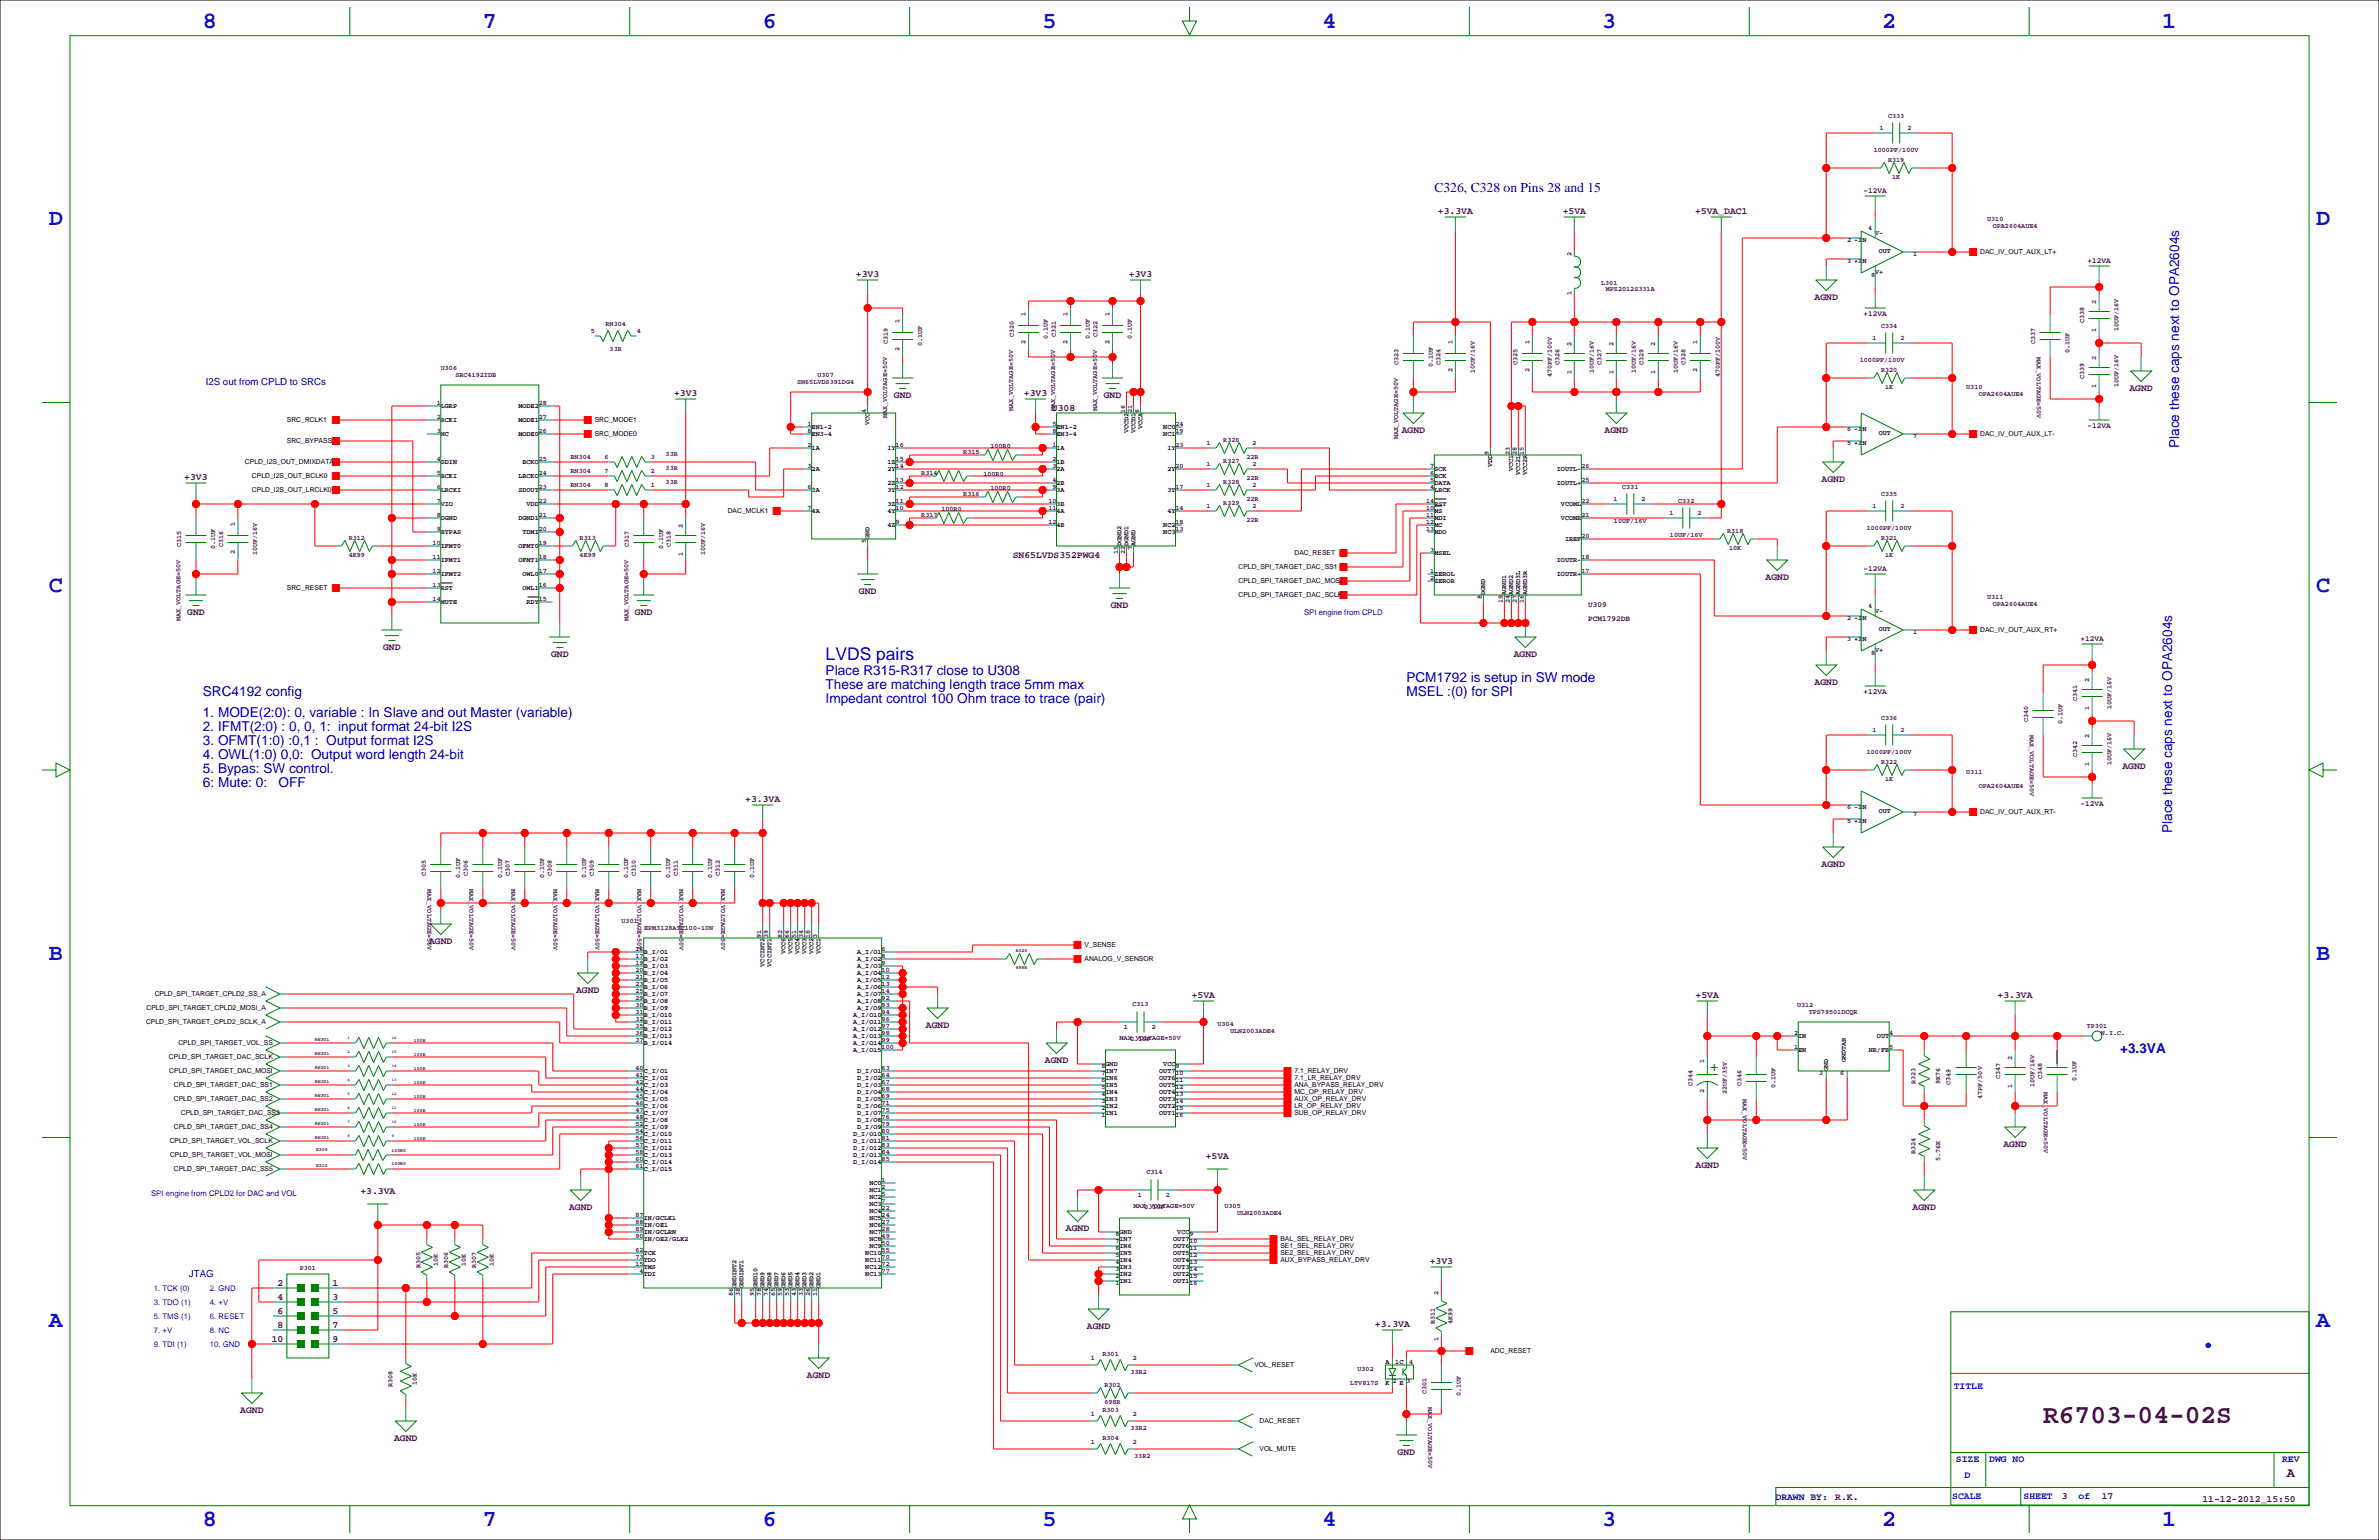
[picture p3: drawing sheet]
<svg xmlns="http://www.w3.org/2000/svg" width="864mm" height="559mm" viewBox="0 0 864 559" stroke-linecap="round" stroke-linejoin="round" font-family="sans-serif">
<defs><g id="words">
<text font-size="9.5" fill="#400040" x="741.7" y="516.5">R6703-04-02S</text>
<g font-size="8.5" fill="#0000a0">
<text x="73.7" y="10">8</text>
<text x="175.3" y="10">7</text>
<text x="276.9" y="10">6</text>
<text x="378.5" y="10">5</text>
<text x="480.1" y="10">4</text>
<text x="581.7" y="10">3</text>
<text x="683.3" y="10">2</text>
<text x="784.9" y="10">1</text>
<text x="17.8" y="81.6">D</text>
<text x="840.7" y="81.6">D</text>
<text x="17.8" y="215">C</text>
<text x="840.7" y="215">C</text>
<text x="17.8" y="348.3">B</text>
<text x="840.7" y="348.3">B</text>
<text x="17.8" y="481.7">A</text>
<text x="840.7" y="481.7">A</text>
<text x="73.7" y="553.8">8</text>
<text x="175.3" y="553.8">7</text>
<text x="276.9" y="553.8">6</text>
<text x="378.5" y="553.8">5</text>
<text x="480.1" y="553.8">4</text>
<text x="581.7" y="553.8">3</text>
<text x="683.3" y="553.8">2</text>
<text x="784.9" y="553.8">1</text>
</g>
<text font-size="6.3" fill="#00f" x="299.7" y="239.4">LVDS pairs</text>
<g font-size="4.9" fill="#00f">
<text x="520.7" y="69.6">C326, C328 on Pins 28 and 15</text>
<text x="791" y="162.6" transform="rotate(-90 791 162.6)">Place these caps next to OPA2604s</text>
<text x="299.7" y="244.9">Place R315-R317 close to U308</text>
<text x="299.7" y="250">These are matching length trace 5mm max</text>
<text x="510.5" y="247.4">PCM1792 is setup in SW mode</text>
<text x="73.7" y="252.5">SRC4192 config</text>
<text x="299.7" y="255.1">Impedant control 100 Ohm trace to trace (pair)</text>
<text x="510.5" y="252.5">MSEL :(0) for SPI</text>
<text x="73.7" y="260.1">1. MODE(2:0): 0, variable : In Slave and out Master (variable)</text>
<text x="73.7" y="265.2">2. IFMT(2:0) : 0, 0, 1: input format 24-bit I2S</text>
<text x="73.7" y="270.3">3. OFMT(1:0) :0,1 : Output format I2S</text>
<text x="73.7" y="275.4">4. OWL(1:0) 0,0: Output word length 24-bit</text>
<text x="73.7" y="280.5">5. Bypas: SW control.</text>
<text x="73.7" y="285.5">6: Mute: 0:</text>
<text x="101.1" y="285.5">OFF</text>
<text x="788.5" y="302.3" transform="rotate(-90 788.5 302.3)">Place these caps next to OPA2604s</text>
</g>
<text font-size="4.9" fill="#00c" x="769.6" y="382.1">+3.3VA</text>
<text font-size="4.9" fill="#400040" x="830.1" y="536.1">A</text>
<g font-size="3.5" fill="#400040">
<text x="522" y="77.7">+3.3VA</text>
<text x="567.3" y="77.7">+5VA</text>
<text x="615.3" y="77.7">+5VA_DAC1</text>
<text x="310.7" y="100.6">+3V3</text>
<text x="409.8" y="100.6">+3V3</text>
<text x="658.7" y="108.7">AGND</text>
<text x="244.7" y="143.7">+3V3</text>
<text x="371.7" y="143.7">+3V3</text>
<text x="773" y="141.7">AGND</text>
<text x="324.5" y="144.5">GND</text>
<text x="381.8" y="149.1">U308</text>
<text x="400.7" y="144.5">GND</text>
<text x="508.8" y="156.9">AGND</text>
<text x="582.5" y="156.9">AGND</text>
<text x="66.9" y="174.2">+3V3</text>
<text x="661.2" y="174.7">AGND</text>
<text x="367.7" y="202.5">SN65LVDS352PWG4</text>
<text x="311.8" y="215.6">GND</text>
<text x="640.9" y="210.3">AGND</text>
<text x="403.2" y="220.7">GND</text>
<text x="67.9" y="223.2">GND</text>
<text x="230.5" y="223.2">GND</text>
<text x="139.1" y="235.9">GND</text>
<text x="200" y="238.5">GND</text>
<text x="549.5" y="238.2">AGND</text>
<text x="658.7" y="248.4">AGND</text>
<text x="770.5" y="278.9">AGND</text>
<text x="270.5" y="291.1">+3.3VA</text>
<text x="661.2" y="314.4">AGND</text>
<text x="155.8" y="342.4">AGND</text>
<text x="209.1" y="360.1">AGND</text>
<text x="432.6" y="362.2">+5VA</text>
<text x="615.5" y="362.2">+5VA</text>
<text x="725.2" y="362.2">+3.3VA</text>
<text x="336.1" y="372.8">AGND</text>
<text x="379.3" y="385.5">AGND</text>
<text x="727.3" y="416">AGND</text>
<text x="437.7" y="420.6">+5VA</text>
<text x="615.5" y="423.6">AGND</text>
<text x="130.8" y="433.3">+3.3VA</text>
<text x="206.6" y="438.9">AGND</text>
<text x="694.3" y="438.9">AGND</text>
<text x="386.9" y="446.5">AGND</text>
<text x="519" y="458.7">+3V3</text>
<text x="100.8" y="466.6">2</text>
<text x="120.6" y="466.6">1</text>
<text x="100.8" y="471.7">4</text>
<text x="120.6" y="471.7">3</text>
<text x="100.8" y="476.7">6</text>
<text x="120.6" y="476.7">5</text>
<text x="100.8" y="481.8">8</text>
<text x="120.6" y="481.8">7</text>
<text x="394.5" y="482.1">AGND</text>
<text x="499.1" y="481.6">+3.3VA</text>
<text x="98.6" y="486.9">10</text>
<text x="120.6" y="486.9">9</text>
<text x="292.9" y="499.8">AGND</text>
<text x="87.2" y="512.5">AGND</text>
<text x="143.1" y="522.7">AGND</text>
<text x="507.4" y="528">GND</text>
<text x="666.2" y="544.4">R.K.</text>
<text x="748.5" y="544">3</text>
<text x="762.9" y="544">17</text>
<text x="799.5" y="544.9">11-12-2012_15:50</text>
</g>
<g font-size="3.5" fill="#0000a0">
<text x="74.7" y="139.7">I2S out from CPLD to SRCs</text>
<text x="709.2" y="504.2">TITLE</text>
<text x="710" y="530.6">SIZE</text>
<text x="722.1" y="530.6">DWG NO</text>
<text x="828.4" y="530.6">REV</text>
<text x="713.2" y="536.2">D</text>
<text x="644.5" y="544.3">DRAWN BY:</text>
<text x="708.7" y="544">SCALE</text>
<text x="734.6" y="544">SHEET</text>
<text x="754.5" y="544">of</text>
</g>
<text font-size="3.5" fill="#00f" x="68.6" y="463.5">JTAG</text>
<g font-size="2.8" fill="#400040">
<text x="676.5" y="69.9">-12VA</text>
<text x="757.8" y="95.3">+12VA</text>
<text x="676.5" y="114.6">+12VA</text>
<text x="757.8" y="155.2">-12VA</text>
<text x="676.5" y="207">-12VA</text>
<text x="576.6" y="220.4">U309</text>
<text x="576.6" y="225.5">PCM1792DB</text>
<text x="755.2" y="232.4">+12VA</text>
<text x="676.5" y="251.7">+12VA</text>
<text x="755.2" y="292.4">-12VA</text>
</g>
<text font-size="2.8" fill="#0000a0" x="473.4" y="223">SPI engine from CPLD</text>
<g font-size="2.8" fill="#00f">
<text x="54.8" y="433.8">SPI engine from CPLD2 for DAC and VOL</text>
<text x="55.9" y="468.4">1. TCK (0)</text>
<text x="55.9" y="473.5">3. TDO (1)</text>
<text x="76.2" y="473.5">4. +V</text>
<text x="76.2" y="468.4">2. GND</text>
<text x="55.9" y="478.5">5. TMS (1)</text>
<text x="76.2" y="478.5">6. RESET</text>
<text x="55.9" y="483.6">7. +V</text>
<text x="76.2" y="483.6">8. NC</text>
<text x="55.9" y="488.7">9. TDI (1)</text>
<text x="76.2" y="488.7">10. GND</text>
</g>
<g font-size="2.5" fill="#400040">
<text x="682.3" y="47.2">1</text>
<text x="685.4" y="42.9">C333</text>
<text x="692.4" y="47.2">2</text>
<text x="680.2" y="55.3">1000PF/100V</text>
<text x="685.4" y="58.6">R319</text>
<text x="686.9" y="65">1K</text>
<text x="678.2" y="83.3">4</text>
<text x="721.4" y="80.4">U310</text>
<text x="723.4" y="82.9">OPA2604AUE4</text>
<text x="670.6" y="88">2 -IN</text>
<text x="570.4" y="92.7" transform="rotate(-90 570.4 92.7)">2</text>
<text x="670.6" y="95.6">3 +IN</text>
<text x="694.5" y="93.1">1</text>
<text x="679.2" y="100.7">8</text>
<text x="570.4" y="106.9" transform="rotate(-90 570.4 106.9)">1</text>
<text x="581.2" y="103.3">L301</text>
<text x="582.9" y="105.8">MPZ2012S331A</text>
<text x="760.9" y="110.2" transform="rotate(-90 760.9 110.2)">2</text>
<text x="219.8" y="118.3">RN304</text>
<text x="326.6" y="117.3" transform="rotate(-90 326.6 117.3)">1</text>
<text x="372.3" y="114.8" transform="rotate(-90 372.3 114.8)">1</text>
<text x="387.5" y="114.8" transform="rotate(-90 387.5 114.8)">1</text>
<text x="402.8" y="114.8" transform="rotate(-90 402.8 114.8)">1</text>
<text x="682.8" y="119.1">C334</text>
<text x="756.6" y="117.3" transform="rotate(-90 756.6 117.3)">C338</text>
<text x="214.4" y="120.8">5</text>
<text x="231.1" y="120.8">4</text>
<text x="322.3" y="124.9" transform="rotate(-90 322.3 124.9)">C319</text>
<text x="334.7" y="125.6" transform="rotate(-90 334.7 125.6)">0.1UF</text>
<text x="368" y="122.3" transform="rotate(-90 368 122.3)">C320</text>
<text x="372.3" y="124.9" transform="rotate(-90 372.3 124.9)">2</text>
<text x="380.4" y="123.1" transform="rotate(-90 380.4 123.1)">0.1UF</text>
<text x="383.2" y="122.3" transform="rotate(-90 383.2 122.3)">C321</text>
<text x="387.5" y="124.9" transform="rotate(-90 387.5 124.9)">2</text>
<text x="395.7" y="123.1" transform="rotate(-90 395.7 123.1)">0.1UF</text>
<text x="398.5" y="122.3" transform="rotate(-90 398.5 122.3)">C322</text>
<text x="402.8" y="124.9" transform="rotate(-90 402.8 124.9)">2</text>
<text x="410.9" y="123.1" transform="rotate(-90 410.9 123.1)">0.1UF</text>
<text x="527.2" y="125" transform="rotate(-90 527.2 125)">1</text>
<text x="555.2" y="125" transform="rotate(-90 555.2 125)">1</text>
<text x="570.4" y="125.5" transform="rotate(-90 570.4 125.5)">2</text>
<text x="585.7" y="125.5" transform="rotate(-90 585.7 125.5)">2</text>
<text x="600.9" y="125.5" transform="rotate(-90 600.9 125.5)">2</text>
<text x="616.1" y="125" transform="rotate(-90 616.1 125)">1</text>
<text x="679.7" y="123.4">1</text>
<text x="689.9" y="123.4">2</text>
<text x="738.8" y="124.9" transform="rotate(-90 738.8 124.9)">C337</text>
<text x="760.9" y="120.4" transform="rotate(-90 760.9 120.4)">1</text>
<text x="769" y="120.2" transform="rotate(-90 769 120.2)">10UF/16V</text>
<text x="221.3" y="127.2">33R</text>
<text x="326.6" y="127.5" transform="rotate(-90 326.6 127.5)">2</text>
<text x="675.1" y="131.5">1000PF/100V</text>
<text x="739.4" y="129.5" transform="rotate(90 739.4 129.5)">MAX_VOLTAGE=50V</text>
<text x="751.3" y="128.2" transform="rotate(-90 751.3 128.2)">0.1UF</text>
<text x="760.9" y="130.6" transform="rotate(-90 760.9 130.6)">2</text>
<text x="160" y="134.1">U306</text>
<text x="165.3" y="136.7">SRC4192IDB</text>
<text x="296.8" y="136.7">U307</text>
<text x="507.7" y="132.5" transform="rotate(-90 507.7 132.5)">C323</text>
<text x="520.1" y="133.2" transform="rotate(-90 520.1 133.2)">0.1UF</text>
<text x="522.9" y="132.5" transform="rotate(-90 522.9 132.5)">C324</text>
<text x="527.2" y="135.1" transform="rotate(-90 527.2 135.1)">2</text>
<text x="535.4" y="135.5" transform="rotate(-90 535.4 135.5)">10UF/16V</text>
<text x="550.9" y="132.5" transform="rotate(-90 550.9 132.5)">C325</text>
<text x="555.2" y="135.1" transform="rotate(-90 555.2 135.1)">2</text>
<text x="563.3" y="136.9" transform="rotate(-90 563.3 136.9)">470PF/100V</text>
<text x="566.1" y="132.5" transform="rotate(-90 566.1 132.5)">C326</text>
<text x="570.4" y="135.6" transform="rotate(-90 570.4 135.6)">1</text>
<text x="578.5" y="135.5" transform="rotate(-90 578.5 135.5)">10UF/16V</text>
<text x="581.3" y="132.5" transform="rotate(-90 581.3 132.5)">C327</text>
<text x="585.7" y="135.6" transform="rotate(-90 585.7 135.6)">1</text>
<text x="593.8" y="135.5" transform="rotate(-90 593.8 135.5)">10UF/16V</text>
<text x="596.6" y="132.5" transform="rotate(-90 596.6 132.5)">C329</text>
<text x="600.9" y="135.6" transform="rotate(-90 600.9 135.6)">1</text>
<text x="609" y="135.5" transform="rotate(-90 609 135.5)">10UF/16V</text>
<text x="611.8" y="132.5" transform="rotate(-90 611.8 132.5)">C328</text>
<text x="616.1" y="135.1" transform="rotate(-90 616.1 135.1)">2</text>
<text x="624.3" y="136.9" transform="rotate(-90 624.3 136.9)">470PF/100V</text>
<text x="682.8" y="134.8">R320</text>
<text x="756.6" y="137.6" transform="rotate(-90 756.6 137.6)">C339</text>
<text x="289.3" y="139.2">SN65LVDS391DG4</text>
<text x="684.3" y="141.2">1K</text>
<text x="713.7" y="141.3">U310</text>
<text x="718.3" y="143.9">OPA2604AUE4</text>
<text x="760.9" y="140.7" transform="rotate(-90 760.9 140.7)">1</text>
<text x="769" y="140.5" transform="rotate(-90 769 140.5)">10UF/16V</text>
<text x="158.5" y="146.8">1</text>
<text x="195.6" y="146.8">28</text>
<text x="314.5" y="149.9" transform="rotate(-90 314.5 149.9)">4</text>
<text x="367.8" y="149.2" transform="rotate(-90 367.8 149.2)">MAX_VOLTAGE=50V</text>
<text x="383" y="149.2" transform="rotate(-90 383 149.2)">MAX_VOLTAGE=50V</text>
<text x="398.3" y="149.2" transform="rotate(-90 398.3 149.2)">MAX_VOLTAGE=50V</text>
<text x="408.4" y="149.9" transform="rotate(-90 408.4 149.9)">16</text>
<text x="411" y="149.9" transform="rotate(-90 411 149.9)">21</text>
<text x="413.5" y="149.9" transform="rotate(-90 413.5 149.9)">6</text>
<text x="158.5" y="151.9">2</text>
<text x="195.6" y="151.9">27</text>
<text x="293.2" y="154.4">1</text>
<text x="322.1" y="151.8" transform="rotate(-90 322.1 151.8)">MAX_VOLTAGE=50V</text>
<text x="382.1" y="154.4">5</text>
<text x="426.7" y="154.4">24</text>
<text x="158.5" y="157">3</text>
<text x="195.6" y="157">26</text>
<text x="293.2" y="157">8</text>
<text x="382.1" y="157">8</text>
<text x="426.7" y="157">19</text>
<text x="437.9" y="161.5">1</text>
<text x="444.1" y="160.2">R326</text>
<text x="454.7" y="161.5">2</text>
<text x="507.5" y="159.4" transform="rotate(-90 507.5 159.4)">MAX_VOLTAGE=50V</text>
<text x="670.6" y="161.6">5 +IN</text>
<text x="670.6" y="156.6">6 -IN</text>
<text x="694.5" y="159.1">7</text>
<text x="158.5" y="167.1">4</text>
<text x="195.6" y="167.1">25</text>
<text x="207.1" y="166.6">RN304</text>
<text x="219.5" y="166.6">6</text>
<text x="236.2" y="166.6">3</text>
<text x="241.6" y="165.3">33R</text>
<text x="293.2" y="162.1">2</text>
<text x="325.1" y="167.1">15</text>
<text x="325.1" y="162.1">16</text>
<text x="349.7" y="164.7">R315</text>
<text x="359.5" y="162.5">100R0</text>
<text x="382.1" y="167.1">2</text>
<text x="382.1" y="162.1">1</text>
<text x="426.7" y="162.1">23</text>
<text x="444.1" y="167.8">R327</text>
<text x="452.4" y="166.6">22R</text>
<text x="540.5" y="165.1" transform="rotate(-90 540.5 165.1)">9</text>
<text x="548.1" y="165.1" transform="rotate(-90 548.1 165.1)">23</text>
<text x="550.7" y="165.1" transform="rotate(-90 550.7 165.1)">28</text>
<text x="553.2" y="165.1" transform="rotate(-90 553.2 165.1)">15</text>
<text x="158.5" y="172.2">5</text>
<text x="195.6" y="172.2">24</text>
<text x="207.1" y="171.6">RN304</text>
<text x="219.5" y="171.6">7</text>
<text x="236.2" y="171.6">2</text>
<text x="241.6" y="170.4">33R</text>
<text x="293.2" y="169.7">3</text>
<text x="325.1" y="169.7">14</text>
<text x="334.4" y="172.3">R314</text>
<text x="357" y="172.7">100R0</text>
<text x="382.1" y="169.7">3</text>
<text x="426.7" y="169.7">20</text>
<text x="437.9" y="169.1">1</text>
<text x="454.7" y="169.1">2</text>
<text x="519.2" y="169.7">7</text>
<text x="519.2" y="172.2">6</text>
<text x="574" y="169.7">26</text>
<text x="158.5" y="177.3">6</text>
<text x="195.6" y="177.3">23</text>
<text x="207.1" y="176.7">RN304</text>
<text x="219.5" y="176.7">8</text>
<text x="236.2" y="176.7">1</text>
<text x="241.6" y="175.4">33R</text>
<text x="293.2" y="177.3">6</text>
<text x="325.1" y="177.3">12</text>
<text x="325.1" y="174.8">13</text>
<text x="349.7" y="179.9">R316</text>
<text x="359.5" y="177.7">100R0</text>
<text x="382.1" y="177.3">9</text>
<text x="382.1" y="174.8">4</text>
<text x="426.7" y="177.3">17</text>
<text x="437.9" y="176.7">1</text>
<text x="444.1" y="175.4">R328</text>
<text x="452.4" y="174.2">22R</text>
<text x="454.7" y="176.7">2</text>
<text x="519.2" y="174.8">5</text>
<text x="519.2" y="177.3">4</text>
<text x="574" y="174.8">25</text>
<text x="588.9" y="177.5">C331</text>
<text x="158.5" y="182.4">7</text>
<text x="195.6" y="182.4">22</text>
<text x="293.2" y="184.9">7</text>
<text x="325.1" y="184.9">10</text>
<text x="325.1" y="182.4">11</text>
<text x="341.7" y="185.4">100R0</text>
<text x="380.6" y="184.9">11</text>
<text x="380.6" y="182.4">10</text>
<text x="426.7" y="184.9">14</text>
<text x="437.9" y="184.3">1</text>
<text x="444.1" y="183.1">R329</text>
<text x="452.4" y="181.8">22R</text>
<text x="454.7" y="184.3">2</text>
<text x="517.7" y="182.4">14</text>
<text x="517.7" y="184.9">10</text>
<text x="574" y="182.4">22</text>
<text x="585.8" y="181.8">1</text>
<text x="595.9" y="181.8">2</text>
<text x="609.2" y="182.6">C332</text>
<text x="679.7" y="184.3">1</text>
<text x="682.8" y="180">C335</text>
<text x="689.9" y="184.3">2</text>
<text x="85.3" y="191" transform="rotate(-90 85.3 191)">1</text>
<text x="158.5" y="187.5">8</text>
<text x="195.6" y="187.5">21</text>
<text x="247.8" y="191.5" transform="rotate(-90 247.8 191.5)">2</text>
<text x="325.1" y="190">9</text>
<text x="334.4" y="187.5">R317</text>
<text x="380.6" y="190">12</text>
<text x="426.7" y="190">18</text>
<text x="452.4" y="189.4">22R</text>
<text x="517.7" y="190">12</text>
<text x="517.7" y="187.5">11</text>
<text x="574" y="187.5">21</text>
<text x="585.9" y="189.9">10UF/16V</text>
<text x="606.1" y="186.9">1</text>
<text x="616.2" y="186.9">2</text>
<text x="126.6" y="195.8">R312</text>
<text x="157.1" y="197.6">10</text>
<text x="158.5" y="192.5">9</text>
<text x="195.6" y="197.6">19</text>
<text x="195.6" y="192.5">20</text>
<text x="210.4" y="195.8">R313</text>
<text x="314.5" y="197.1" transform="rotate(-90 314.5 197.1)">5</text>
<text x="426.7" y="192.5">13</text>
<text x="517.7" y="192.5">13</text>
<text x="574" y="195.1">20</text>
<text x="606.2" y="195">10UF/16V</text>
<text x="627" y="193.2">R318</text>
<text x="677.7" y="192.5">1000PF/100V</text>
<text x="682.8" y="195.8">R321</text>
<text x="65.7" y="198.5" transform="rotate(-90 65.7 198.5)">C315</text>
<text x="78.2" y="199.3" transform="rotate(-90 78.2 199.3)">0.1UF</text>
<text x="81" y="198.5" transform="rotate(-90 81 198.5)">C316</text>
<text x="85.3" y="201.1" transform="rotate(-90 85.3 201.1)">2</text>
<text x="93.4" y="201.5" transform="rotate(-90 93.4 201.5)">10UF/16V</text>
<text x="126.6" y="202.1">4K99</text>
<text x="157.1" y="202.7">11</text>
<text x="195.6" y="202.7">18</text>
<text x="210.4" y="202.1">4K99</text>
<text x="228.3" y="198.5" transform="rotate(-90 228.3 198.5)">C317</text>
<text x="240.7" y="199.3" transform="rotate(-90 240.7 199.3)">0.1UF</text>
<text x="243.5" y="198.5" transform="rotate(-90 243.5 198.5)">C318</text>
<text x="247.8" y="201.6" transform="rotate(-90 247.8 201.6)">1</text>
<text x="256" y="201.5" transform="rotate(-90 256 201.5)">10UF/16V</text>
<text x="405.9" y="201.1" transform="rotate(-90 405.9 201.1)">15</text>
<text x="408.4" y="201.1" transform="rotate(-90 408.4 201.1)">22</text>
<text x="411" y="199.6" transform="rotate(-90 411 199.6)">7</text>
<text x="519.2" y="200.2">3</text>
<text x="574" y="202.7">18</text>
<text x="627.7" y="199.6">10K</text>
<text x="684.3" y="202.1">1K</text>
<text x="157.1" y="207.8">12</text>
<text x="195.6" y="207.8">17</text>
<text x="519.2" y="207.8">1</text>
<text x="574" y="207.8">17</text>
<text x="157.1" y="212.9">13</text>
<text x="195.6" y="212.9">16</text>
<text x="519.2" y="210.3">2</text>
<text x="157.1" y="217.9">14</text>
<text x="195.6" y="217.9">15</text>
<text x="538" y="217.4" transform="rotate(-90 538 217.4)">8</text>
<text x="545.6" y="218.9" transform="rotate(-90 545.6 218.9)">19</text>
<text x="548.1" y="218.9" transform="rotate(-90 548.1 218.9)">24</text>
<text x="550.7" y="218.9" transform="rotate(-90 550.7 218.9)">27</text>
<text x="553.2" y="218.9" transform="rotate(-90 553.2 218.9)">16</text>
<text x="678.2" y="220.5">4</text>
<text x="721.4" y="217.5">U311</text>
<text x="723.4" y="220.1">OPA2604AUE4</text>
<text x="65.5" y="225.4" transform="rotate(-90 65.5 225.4)">MAX_VOLTAGE=50V</text>
<text x="228.1" y="225.4" transform="rotate(-90 228.1 225.4)">MAX_VOLTAGE=50V</text>
<text x="670.6" y="225.1">2 -IN</text>
<text x="670.6" y="232.8">3 +IN</text>
<text x="694.5" y="230.2">1</text>
<text x="679.2" y="237.8">8</text>
<text x="758.4" y="247.4" transform="rotate(-90 758.4 247.4)">2</text>
<text x="754.1" y="254.4" transform="rotate(-90 754.1 254.4)">C341</text>
<text x="758.4" y="257.5" transform="rotate(-90 758.4 257.5)">1</text>
<text x="766.5" y="257.4" transform="rotate(-90 766.5 257.4)">10UF/16V</text>
<text x="682.8" y="261.3">C336</text>
<text x="736.3" y="262" transform="rotate(-90 736.3 262)">C340</text>
<text x="748.7" y="262.8" transform="rotate(-90 748.7 262.8)">0.1UF</text>
<text x="679.7" y="265.6">1</text>
<text x="689.9" y="265.6">2</text>
<text x="736.8" y="266.7" transform="rotate(90 736.8 266.7)">MAX_VOLTAGE=50V</text>
<text x="758.4" y="267.7" transform="rotate(-90 758.4 267.7)">2</text>
<text x="677.7" y="273.7">1000PF/100V</text>
<text x="754.1" y="274.7" transform="rotate(-90 754.1 274.7)">C342</text>
<text x="682.8" y="277">R322</text>
<text x="713.7" y="281">U311</text>
<text x="758.4" y="277.8" transform="rotate(-90 758.4 277.8)">1</text>
<text x="766.5" y="277.7" transform="rotate(-90 766.5 277.7)">10UF/16V</text>
<text x="684.3" y="283.4">1K</text>
<text x="718.3" y="286.1">OPA2604AUE4</text>
<text x="670.6" y="293.7">6 -IN</text>
<text x="670.6" y="298.8">5 +IN</text>
<text x="694.5" y="296.3">7</text>
<text x="154.6" y="317.9" transform="rotate(-90 154.6 317.9)">C305</text>
<text x="169.9" y="317.9" transform="rotate(-90 169.9 317.9)">C306</text>
<text x="185.1" y="317.9" transform="rotate(-90 185.1 317.9)">C307</text>
<text x="200.3" y="317.9" transform="rotate(-90 200.3 317.9)">C308</text>
<text x="215.6" y="317.9" transform="rotate(-90 215.6 317.9)">C309</text>
<text x="230.8" y="317.9" transform="rotate(-90 230.8 317.9)">C310</text>
<text x="246.1" y="317.9" transform="rotate(-90 246.1 317.9)">C311</text>
<text x="261.3" y="317.9" transform="rotate(-90 261.3 317.9)">C312</text>
<text x="155.2" y="322.6" transform="rotate(90 155.2 322.6)">MAX_VOLTAGE=50V</text>
<text x="167.1" y="318.7" transform="rotate(-90 167.1 318.7)">0.1UF</text>
<text x="170.4" y="322.6" transform="rotate(90 170.4 322.6)">MAX_VOLTAGE=50V</text>
<text x="182.3" y="318.7" transform="rotate(-90 182.3 318.7)">0.1UF</text>
<text x="185.6" y="322.6" transform="rotate(90 185.6 322.6)">MAX_VOLTAGE=50V</text>
<text x="197.5" y="318.7" transform="rotate(-90 197.5 318.7)">0.1UF</text>
<text x="200.9" y="322.6" transform="rotate(90 200.9 322.6)">MAX_VOLTAGE=50V</text>
<text x="212.8" y="318.7" transform="rotate(-90 212.8 318.7)">0.1UF</text>
<text x="216.1" y="322.6" transform="rotate(90 216.1 322.6)">MAX_VOLTAGE=50V</text>
<text x="228" y="318.7" transform="rotate(-90 228 318.7)">0.1UF</text>
<text x="231.4" y="322.6" transform="rotate(90 231.4 322.6)">MAX_VOLTAGE=50V</text>
<text x="243.3" y="318.7" transform="rotate(-90 243.3 318.7)">0.1UF</text>
<text x="246.6" y="322.6" transform="rotate(90 246.6 322.6)">MAX_VOLTAGE=50V</text>
<text x="258.5" y="318.7" transform="rotate(-90 258.5 318.7)">0.1UF</text>
<text x="261.8" y="322.6" transform="rotate(90 261.8 322.6)">MAX_VOLTAGE=50V</text>
<text x="273.7" y="318.7" transform="rotate(-90 273.7 318.7)">0.1UF</text>
<text x="225.6" y="334.8">U301</text>
<text x="233.8" y="337.3">EPM3128ATC100-10N</text>
<text x="276.4" y="340.4" transform="rotate(-90 276.4 340.4)">91</text>
<text x="278.9" y="340.4" transform="rotate(-90 278.9 340.4)">39</text>
<text x="284" y="340.4" transform="rotate(-90 284 340.4)">82</text>
<text x="286.5" y="340.4" transform="rotate(-90 286.5 340.4)">66</text>
<text x="289.1" y="340.4" transform="rotate(-90 289.1 340.4)">51</text>
<text x="291.6" y="340.4" transform="rotate(-90 291.6 340.4)">34</text>
<text x="294.1" y="340.4" transform="rotate(-90 294.1 340.4)">18</text>
<text x="296.7" y="340.4" transform="rotate(-90 296.7 340.4)">3</text>
<text x="230.7" y="347.5">17</text>
<text x="230.7" y="344.9">16</text>
<text x="320" y="347.5">8</text>
<text x="320" y="344.9">6</text>
<text x="230.7" y="352.6">20</text>
<text x="230.7" y="350">19</text>
<text x="320" y="352.6">10</text>
<text x="320" y="350">9</text>
<text x="230.7" y="357.6">23</text>
<text x="230.7" y="355.1">21</text>
<text x="320" y="357.6">13</text>
<text x="320" y="355.1">12</text>
<text x="230.7" y="365.3">30</text>
<text x="230.7" y="362.7">29</text>
<text x="230.7" y="360.2">25</text>
<text x="320" y="365.3">93</text>
<text x="320" y="362.7">92</text>
<text x="320" y="360.2">14</text>
<text x="411.1" y="364.9">C313</text>
<text x="652.4" y="365.3">U312</text>
<text x="230.7" y="370.3">32</text>
<text x="230.7" y="367.8">31</text>
<text x="320" y="370.3">96</text>
<text x="320" y="367.8">94</text>
<text x="656.6" y="367.8">TPS79501DCQR</text>
<text x="230.7" y="378">37</text>
<text x="230.7" y="375.4">36</text>
<text x="230.7" y="372.9">35</text>
<text x="320" y="378">99</text>
<text x="320" y="375.4">98</text>
<text x="320" y="372.9">97</text>
<text x="406.4" y="377.5">MAX_VOLTAGE=50V</text>
<text x="408" y="373.3">1</text>
<text x="410.3" y="377.9">0.1UF</text>
<text x="418.1" y="373.3">2</text>
<text x="442" y="372.5">U304</text>
<text x="446.5" y="375">ULN2003ADE4</text>
<text x="651.3" y="375.4">2</text>
<text x="685.8" y="375.4">4</text>
<text x="757.5" y="373.1">TP301</text>
<text x="762.6" y="375.4">N.I.C.</text>
<text x="320" y="380.5">100</text>
<text x="651.3" y="380.5">1</text>
<text x="685.8" y="380.5">5</text>
<text x="230.7" y="388.1">40</text>
<text x="320" y="388.1">63</text>
<text x="399.8" y="387.7">8</text>
<text x="426.7" y="387.7">9</text>
<text x="618.7" y="385.6" transform="rotate(-90 618.7 385.6)">1</text>
<text x="730.4" y="384.6" transform="rotate(-90 730.4 384.6)">2</text>
<text x="230.7" y="395.7">44</text>
<text x="230.7" y="393.2">42</text>
<text x="230.7" y="390.7">41</text>
<text x="320" y="395.7">68</text>
<text x="320" y="393.2">67</text>
<text x="320" y="390.7">64</text>
<text x="399.8" y="390.2">7</text>
<text x="399.8" y="392.8">6</text>
<text x="399.8" y="395.3">5</text>
<text x="426.7" y="395.3">12</text>
<text x="426.7" y="392.8">11</text>
<text x="426.7" y="390.2">10</text>
<text x="614.4" y="394.1" transform="rotate(-90 614.4 394.1)">C344</text>
<text x="632.1" y="394.1" transform="rotate(-90 632.1 394.1)">C346</text>
<text x="644.6" y="394.9" transform="rotate(-90 644.6 394.9)">0.1UF</text>
<text x="660.4" y="390.2">3</text>
<text x="668" y="390.2">6</text>
<text x="695.4" y="393.4" transform="rotate(-90 695.4 393.4)">R323</text>
<text x="704.3" y="393.4" transform="rotate(-90 704.3 393.4)">9K76</text>
<text x="708.1" y="393.7" transform="rotate(-90 708.1 393.7)">C349</text>
<text x="726.1" y="391.6" transform="rotate(-90 726.1 391.6)">C347</text>
<text x="730.4" y="394.7" transform="rotate(-90 730.4 394.7)">1</text>
<text x="738.6" y="394.5" transform="rotate(-90 738.6 394.5)">10UF/16V</text>
<text x="741.4" y="391.6" transform="rotate(-90 741.4 391.6)">C348</text>
<text x="753.8" y="392.3" transform="rotate(-90 753.8 392.3)">0.1UF</text>
<text x="230.7" y="400.8">46</text>
<text x="230.7" y="398.3">45</text>
<text x="320" y="400.8">71</text>
<text x="320" y="398.3">69</text>
<text x="399.8" y="397.9">4</text>
<text x="399.8" y="400.4">3</text>
<text x="426.7" y="400.4">14</text>
<text x="426.7" y="397.9">13</text>
<text x="618.7" y="396.5" transform="rotate(-90 618.7 396.5)">2</text>
<text x="626.8" y="397.1" transform="rotate(-90 626.8 397.1)">22UF/35V</text>
<text x="632.7" y="398.8" transform="rotate(90 632.7 398.8)">MAX_VOLTAGE=50V</text>
<text x="719.5" y="398.8" transform="rotate(-90 719.5 398.8)">47PF/50V</text>
<text x="741.9" y="396.2" transform="rotate(90 741.9 396.2)">MAX_VOLTAGE=50V</text>
<text x="230.7" y="405.9">48</text>
<text x="230.7" y="403.4">47</text>
<text x="320" y="405.9">76</text>
<text x="320" y="403.4">75</text>
<text x="399.8" y="402.9">2</text>
<text x="399.8" y="405.5">1</text>
<text x="426.7" y="405.5">16</text>
<text x="426.7" y="402.9">15</text>
<text x="230.7" y="413.5">56</text>
<text x="230.7" y="411">54</text>
<text x="230.7" y="408.4">52</text>
<text x="320" y="413.5">81</text>
<text x="320" y="411">80</text>
<text x="320" y="408.4">79</text>
<text x="230.7" y="418.6">58</text>
<text x="230.7" y="416.1">57</text>
<text x="320" y="418.6">84</text>
<text x="320" y="416.1">83</text>
<text x="695.4" y="418.8" transform="rotate(-90 695.4 418.8)">R324</text>
<text x="230.7" y="423.7">61</text>
<text x="230.7" y="421.1">60</text>
<text x="320" y="421.1">85</text>
<text x="416.1" y="425.9">C314</text>
<text x="704.3" y="421.4" transform="rotate(-90 704.3 421.4)">5.76K</text>
<text x="320" y="431.3">2</text>
<text x="320" y="428.8">1</text>
<text x="320" y="436.4">7</text>
<text x="320" y="433.8">5</text>
<text x="413" y="434.3">1</text>
<text x="423.2" y="434.3">2</text>
<text x="230.7" y="444">88</text>
<text x="230.7" y="441.5">87</text>
<text x="320" y="444">27</text>
<text x="320" y="441.5">24</text>
<text x="320" y="438.9">22</text>
<text x="411.5" y="438.5">MAX_VOLTAGE=50V</text>
<text x="415.4" y="438.8">0.1UF</text>
<text x="444.5" y="438.5">U305</text>
<text x="449.1" y="441">ULN2003ADE4</text>
<text x="230.7" y="449.1">90</text>
<text x="230.7" y="446.5">89</text>
<text x="320" y="449.1">49</text>
<text x="320" y="446.5">28</text>
<text x="404.9" y="448.7">8</text>
<text x="431.8" y="448.7">9</text>
<text x="230.7" y="454.2">62</text>
<text x="320" y="454.2">55</text>
<text x="320" y="451.6">50</text>
<text x="404.9" y="451.2">7</text>
<text x="404.9" y="453.7">6</text>
<text x="431.8" y="453.7">11</text>
<text x="431.8" y="451.2">10</text>
<text x="108.8" y="460.7">P301</text>
<text x="152.6" y="460.2" transform="rotate(-90 152.6 460.2)">R305</text>
<text x="158.9" y="459.4" transform="rotate(-90 158.9 459.4)">10K</text>
<text x="162.7" y="460.2" transform="rotate(-90 162.7 460.2)">R306</text>
<text x="169.1" y="459.4" transform="rotate(-90 169.1 459.4)">10K</text>
<text x="172.9" y="460.2" transform="rotate(-90 172.9 460.2)">R307</text>
<text x="179.3" y="459.4" transform="rotate(-90 179.3 459.4)">10K</text>
<text x="230.7" y="459.2">15</text>
<text x="230.7" y="456.7">73</text>
<text x="232.2" y="461.8">4</text>
<text x="320" y="461.8">77</text>
<text x="320" y="459.2">72</text>
<text x="320" y="456.7">70</text>
<text x="404.9" y="456.3">5</text>
<text x="404.9" y="458.8">4</text>
<text x="404.9" y="461.4">3</text>
<text x="431.8" y="461.4">14</text>
<text x="431.8" y="458.8">13</text>
<text x="431.8" y="456.3">12</text>
<text x="404.9" y="463.9">2</text>
<text x="404.9" y="466.4">1</text>
<text x="431.8" y="466.4">16</text>
<text x="431.8" y="463.9">15</text>
<text x="266.2" y="470.3" transform="rotate(-90 266.2 470.3)">86</text>
<text x="268.7" y="470.3" transform="rotate(-90 268.7 470.3)">38</text>
<text x="273.8" y="470.3" transform="rotate(-90 273.8 470.3)">95</text>
<text x="276.4" y="470.3" transform="rotate(-90 276.4 470.3)">78</text>
<text x="278.9" y="470.3" transform="rotate(-90 278.9 470.3)">74</text>
<text x="281.4" y="470.3" transform="rotate(-90 281.4 470.3)">65</text>
<text x="284" y="470.3" transform="rotate(-90 284 470.3)">59</text>
<text x="286.5" y="470.3" transform="rotate(-90 286.5 470.3)">53</text>
<text x="289.1" y="470.3" transform="rotate(-90 289.1 470.3)">43</text>
<text x="291.6" y="470.3" transform="rotate(-90 291.6 470.3)">33</text>
<text x="294.1" y="470.3" transform="rotate(-90 294.1 470.3)">26</text>
<text x="296.7" y="470.3" transform="rotate(-90 296.7 470.3)">11</text>
<text x="522.2" y="469.9" transform="rotate(-90 522.2 469.9)">2</text>
<text x="520.9" y="480.5" transform="rotate(-90 520.9 480.5)">R311</text>
<text x="527.2" y="480.5" transform="rotate(-90 527.2 480.5)">4K99</text>
<text x="522.2" y="486.6" transform="rotate(-90 522.2 486.6)">1</text>
<text x="396" y="493.5">1</text>
<text x="400.2" y="492.2">R301</text>
<text x="411.3" y="493.5">2</text>
<text x="492.8" y="497.3">U302</text>
<text x="506.5" y="494.8">1C</text>
<text x="511.6" y="494.8">4</text>
<text x="142.4" y="503.3" transform="rotate(-90 142.4 503.3)">R308</text>
<text x="151.3" y="502.6" transform="rotate(-90 151.3 502.6)">10K</text>
<text x="400.9" y="503.1">R302</text>
<text x="410.4" y="498.5">33R2</text>
<text x="490.1" y="502.4">LTV817S</text>
<text x="505.5" y="502">2 E</text>
<text x="510.5" y="502">3</text>
<text x="400.9" y="509.5">698R</text>
<text x="517.8" y="505.9" transform="rotate(-90 517.8 505.9)">C301</text>
<text x="530.3" y="506.6" transform="rotate(-90 530.3 506.6)">0.1UF</text>
<text x="396" y="513.8">1</text>
<text x="400.2" y="512.5">R303</text>
<text x="411.3" y="513.8">2</text>
<text x="518.4" y="510.5" transform="rotate(90 518.4 510.5)">MAX_VOLTAGE=50V</text>
<text x="410.4" y="518.9">33R2</text>
<text x="396" y="523.9">1</text>
<text x="400.2" y="522.7">R304</text>
<text x="411.3" y="523.9">2</text>
<text x="411.7" y="529">33R2</text>
</g>
<g font-size="2.5">
<text x="680.7" y="85.4">V-</text>
<text x="682" y="91.8">OUT</text>
<text x="718.8" y="92.3">DAC_IV_OUT_AUX_LT+</text>
<text x="680.7" y="99.4">V+</text>
<text x="160" y="148">LGRP</text>
<text x="188.2" y="148">MODE2</text>
<text x="104.1" y="153.3">SRC_RCLK1</text>
<text x="160" y="153.1">RCKI</text>
<text x="188.2" y="153.1">MODE1</text>
<text x="215.9" y="153.3">SRC_MODE1</text>
<text x="294.6" y="155.6">EN1-2</text>
<text x="315.7" y="154.3" transform="rotate(-90 315.7 154.3)">VCC</text>
<text x="383.5" y="155.6">EN1-2</text>
<text x="414.7" y="155.8" transform="rotate(-90 414.7 155.8)">VCCA</text>
<text x="422.3" y="155.6">NC0</text>
<text x="104.1" y="160.9">SRC_BYPASS</text>
<text x="160" y="158.2">NC</text>
<text x="188.2" y="158.2">MODE0</text>
<text x="215.9" y="158.4">SRC_MODE0</text>
<text x="294.6" y="158.2">EN3-4</text>
<text x="383.5" y="158.2">EN3-4</text>
<text x="409.6" y="157.3" transform="rotate(-90 409.6 157.3)">VCCD2</text>
<text x="412.2" y="157.3" transform="rotate(-90 412.2 157.3)">VCCD1</text>
<text x="422.3" y="158.2">NC1</text>
<text x="682" y="157.8">OUT</text>
<text x="718.8" y="158.4">DAC_IV_OUT_AUX_LT-</text>
<text x="294.6" y="163.3">1A</text>
<text x="322.2" y="163.3">1Y</text>
<text x="383.5" y="163.3">1A</text>
<text x="423.8" y="163.3">1Y</text>
<text x="88.9" y="168.5">CPLD_I2S_OUT_DMIXDATA</text>
<text x="91.4" y="173.6">CPLD_I2S_OUT_BCLK0</text>
<text x="160" y="173.4">BCKI</text>
<text x="160" y="168.3">SDIN</text>
<text x="188.2" y="173.4">LRCKO</text>
<text x="189.7" y="168.3">BCKO</text>
<text x="294.6" y="170.9">2A</text>
<text x="322.2" y="170.9">2Y</text>
<text x="322.2" y="168.3">1Z</text>
<text x="383.5" y="170.9">2A</text>
<text x="383.5" y="168.3">1B</text>
<text x="423.8" y="170.9">2Y</text>
<text x="520.7" y="170.9">SCK</text>
<text x="520.7" y="173.4">BCK</text>
<text x="541.7" y="169.5" transform="rotate(-90 541.7 169.5)">VDD</text>
<text x="549.3" y="171" transform="rotate(-90 549.3 171)">VCC1</text>
<text x="551.9" y="172.5" transform="rotate(-90 551.9 172.5)">VCC2L</text>
<text x="554.4" y="172.5" transform="rotate(-90 554.4 172.5)">VCC2R</text>
<text x="565.2" y="170.9">IOUTL-</text>
<text x="91.4" y="178.7">CPLD_I2S_OUT_LRCLK0</text>
<text x="160" y="178.5">LRCKI</text>
<text x="188.2" y="178.5">SDOUT</text>
<text x="294.6" y="178.5">3A</text>
<text x="322.2" y="178.5">3Y</text>
<text x="322.2" y="176">2Z</text>
<text x="383.5" y="178.5">3A</text>
<text x="383.5" y="176">2B</text>
<text x="423.8" y="178.5">3Y</text>
<text x="520.7" y="176">DATA</text>
<text x="520.7" y="178.5">LRCK</text>
<text x="565.2" y="176">IOUTL+</text>
<text x="160" y="183.6">VIO</text>
<text x="191.1" y="183.6">VDD</text>
<text x="322.2" y="183.6">3Z</text>
<text x="383.5" y="183.6">3B</text>
<text x="520.7" y="183.6">RST</text>
<text x="566.6" y="183.6">VCOML</text>
<text x="160" y="188.7">DGND</text>
<text x="188.2" y="188.7">DGND1</text>
<text x="264.2" y="186.3">DAC_MCLK1</text>
<text x="294.6" y="186.1">4A</text>
<text x="322.2" y="191.2">4Z</text>
<text x="322.2" y="186.1">4Y</text>
<text x="383.5" y="191.2">4B</text>
<text x="383.5" y="186.1">4A</text>
<text x="422.3" y="191.2">NC2</text>
<text x="423.8" y="186.1">4Y</text>
<text x="520.7" y="191.2">MC</text>
<text x="520.7" y="188.7">MDI</text>
<text x="520.7" y="186.1">MS</text>
<text x="566.6" y="188.7">VCOMR</text>
<text x="160" y="193.7">BYPAS</text>
<text x="189.7" y="193.7">TDMI</text>
<text x="315.7" y="195.6" transform="rotate(-90 315.7 195.6)">GND</text>
<text x="422.3" y="193.7">NC3</text>
<text x="520.7" y="193.7">MDO</text>
<text x="568.1" y="196.3">IREF</text>
<text x="160" y="203.9">IFMT1</text>
<text x="160" y="198.8">IFMT0</text>
<text x="188.2" y="203.9">OFMT1</text>
<text x="188.2" y="198.8">OFMT0</text>
<text x="407.1" y="198.1" transform="rotate(-90 407.1 198.1)">DGND2</text>
<text x="409.6" y="198.1" transform="rotate(-90 409.6 198.1)">DGND1</text>
<text x="412.2" y="198.1" transform="rotate(-90 412.2 198.1)">AGND</text>
<text x="469.9" y="201.5">DAC_RESET</text>
<text x="520.7" y="201.4">MSEL</text>
<text x="565.2" y="203.9">IOUTR-</text>
<text x="160" y="209">IFMT2</text>
<text x="189.7" y="209">OWL0</text>
<text x="449.6" y="206.6">CPLD_SPI_TARGET_DAC_SS1</text>
<text x="520.7" y="209">ZEROL</text>
<text x="565.2" y="209">IOUTR+</text>
<text x="104.1" y="214.2">SRC_RESET</text>
<text x="160" y="214.1">RST</text>
<text x="189.7" y="214.1">OWL1</text>
<text x="449.6" y="211.7">CPLD_SPI_TARGET_DAC_MOSI</text>
<text x="520.7" y="211.5">ZEROR</text>
<text x="539.2" y="215.9" transform="rotate(-90 539.2 215.9)">DGND</text>
<text x="546.8" y="215.9" transform="rotate(-90 546.8 215.9)">AGND1</text>
<text x="549.3" y="215.9" transform="rotate(-90 549.3 215.9)">AGND2</text>
<text x="551.9" y="215.9" transform="rotate(-90 551.9 215.9)">AGND3L</text>
<text x="554.4" y="215.9" transform="rotate(-90 554.4 215.9)">AGND3R</text>
<text x="160" y="219.1">MUTE</text>
<text x="191.1" y="219.1">RDY</text>
<text x="449.6" y="216.8">CPLD_SPI_TARGET_DAC_SCLK</text>
<text x="680.7" y="222.6">V-</text>
<text x="682" y="228.9">OUT</text>
<text x="718.8" y="229.5">DAC_IV_OUT_AUX_RT+</text>
<text x="680.7" y="236.6">V+</text>
<text x="682" y="295">OUT</text>
<text x="718.8" y="295.5">DAC_IV_OUT_AUX_RT-</text>
<text x="233.7" y="346.1">B_I/O1</text>
<text x="285.2" y="346.3" transform="rotate(-90 285.2 346.3)">VCC6</text>
<text x="287.7" y="346.3" transform="rotate(-90 287.7 346.3)">VCC5</text>
<text x="290.3" y="346.3" transform="rotate(-90 290.3 346.3)">VCC4</text>
<text x="292.8" y="346.3" transform="rotate(-90 292.8 346.3)">VCC3</text>
<text x="295.3" y="346.3" transform="rotate(-90 295.3 346.3)">VCC2</text>
<text x="297.9" y="346.3" transform="rotate(-90 297.9 346.3)">VCC1</text>
<text x="311.1" y="346.1">A_I/O1</text>
<text x="393.7" y="343.8">V_SENSE</text>
<text x="233.7" y="353.8">B_I/O4</text>
<text x="233.7" y="351.2">B_I/O3</text>
<text x="233.7" y="348.7">B_I/O2</text>
<text x="277.6" y="350.7" transform="rotate(-90 277.6 350.7)">VCCINT2</text>
<text x="280.1" y="350.7" transform="rotate(-90 280.1 350.7)">VCCINT1</text>
<text x="311.1" y="353.8">A_I/O4</text>
<text x="311.1" y="351.2">A_I/O3</text>
<text x="311.1" y="348.7">A_I/O2</text>
<text x="393.7" y="348.9">ANALOG_V_SENSOR</text>
<text x="233.7" y="358.8">B_I/O6</text>
<text x="233.7" y="356.3">B_I/O5</text>
<text x="311.1" y="358.8">A_I/O6</text>
<text x="311.1" y="356.3">A_I/O5</text>
<text x="56.2" y="361.6">CPLD_SPI_TARGET_CPLD2_SS_A</text>
<text x="233.7" y="363.9">B_I/O8</text>
<text x="233.7" y="361.4">B_I/O7</text>
<text x="311.1" y="363.9">A_I/O8</text>
<text x="311.1" y="361.4">A_I/O7</text>
<text x="53" y="371.7">CPLD_SPI_TARGET_CPLD2_SCLK_A</text>
<text x="53.2" y="366.6">CPLD_SPI_TARGET_CPLD2_MOSI_A</text>
<text x="233.7" y="371.5">B_I/O11</text>
<text x="233.7" y="369">B_I/O10</text>
<text x="233.7" y="366.5">B_I/O9</text>
<text x="309.7" y="371.5">A_I/O11</text>
<text x="309.7" y="369">A_I/O10</text>
<text x="311.1" y="366.5">A_I/O9</text>
<text x="233.7" y="376.6">B_I/O13</text>
<text x="233.7" y="374.1">B_I/O12</text>
<text x="309.7" y="376.6">A_I/O13</text>
<text x="309.7" y="374.1">A_I/O12</text>
<text x="652.8" y="376.6">IN</text>
<text x="681.4" y="376.6">OUT</text>
<text x="64.7" y="379.3">CPLD_SPI_TARGET_VOL_SS</text>
<text x="233.7" y="379.2">B_I/O14</text>
<text x="309.7" y="381.7">A_I/O15</text>
<text x="309.7" y="379.2">A_I/O14</text>
<text x="652.8" y="381.7">EN</text>
<text x="678.4" y="381.7">NR/FB</text>
<text x="61.3" y="384.4">CPLD_SPI_TARGET_DAC_SCLK</text>
<text x="61.5" y="389.5">CPLD_SPI_TARGET_DAC_MOSI</text>
<text x="233.7" y="389.3">C_I/O1</text>
<text x="311.1" y="389.3">D_I/O1</text>
<text x="401.3" y="386.8">GND</text>
<text x="401.3" y="389.3">IN7</text>
<text x="420.8" y="389.3">OUT7</text>
<text x="422.3" y="386.8">VCC</text>
<text x="469.9" y="389.5">7.1_RELAY_DRV</text>
<text x="663.6" y="388.6" transform="rotate(-90 663.6 388.6)">GND</text>
<text x="670.1" y="385.4" transform="rotate(-90 670.1 385.4)">GNDTAB</text>
<text x="63.1" y="394.6">CPLD_SPI_TARGET_DAC_SS1</text>
<text x="233.7" y="394.4">C_I/O3</text>
<text x="233.7" y="391.9">C_I/O2</text>
<text x="311.1" y="394.4">D_I/O3</text>
<text x="311.1" y="391.9">D_I/O2</text>
<text x="401.3" y="391.9">IN6</text>
<text x="401.3" y="394.4">IN5</text>
<text x="420.8" y="394.4">OUT5</text>
<text x="420.8" y="391.9">OUT6</text>
<text x="469.9" y="392">7.1_LR_RELAY_DRV</text>
<text x="469.9" y="394.6">ANA_BYPASS_RELAY_DRV</text>
<text x="63.1" y="399.7">CPLD_SPI_TARGET_DAC_SS2</text>
<text x="233.7" y="399.5">C_I/O5</text>
<text x="233.7" y="396.9">C_I/O4</text>
<text x="311.1" y="399.5">D_I/O5</text>
<text x="311.1" y="396.9">D_I/O4</text>
<text x="401.3" y="396.9">IN4</text>
<text x="401.3" y="399.5">IN3</text>
<text x="420.8" y="399.5">OUT3</text>
<text x="420.8" y="396.9">OUT4</text>
<text x="469.9" y="399.7">AUX_OP_RELAY_DRV</text>
<text x="469.9" y="397.1">MC_OP_RELAY_DRV</text>
<text x="65.6" y="404.7">CPLD_SPI_TARGET_DAC_SS3</text>
<text x="233.7" y="407.1">C_I/O8</text>
<text x="233.7" y="404.6">C_I/O7</text>
<text x="233.7" y="402">C_I/O6</text>
<text x="311.1" y="407.1">D_I/O8</text>
<text x="311.1" y="404.6">D_I/O7</text>
<text x="311.1" y="402">D_I/O6</text>
<text x="401.3" y="402">IN2</text>
<text x="401.3" y="404.6">IN1</text>
<text x="420.8" y="404.6">OUT1</text>
<text x="420.8" y="402">OUT2</text>
<text x="469.9" y="404.7">SUB_OP_RELAY_DRV</text>
<text x="469.9" y="402.2">LR_OP_RELAY_DRV</text>
<text x="63.1" y="409.8">CPLD_SPI_TARGET_DAC_SS4</text>
<text x="233.7" y="412.2">C_I/O10</text>
<text x="233.7" y="409.6">C_I/O9</text>
<text x="309.7" y="412.2">D_I/O10</text>
<text x="311.1" y="409.6">D_I/O9</text>
<text x="61.6" y="414.9">CPLD_SPI_TARGET_VOL_SCLK</text>
<text x="61.7" y="420">CPLD_SPI_TARGET_VOL_MOSI</text>
<text x="233.7" y="419.8">C_I/O13</text>
<text x="233.7" y="417.3">C_I/O12</text>
<text x="233.7" y="414.7">C_I/O11</text>
<text x="309.7" y="419.8">D_I/O13</text>
<text x="309.7" y="417.3">D_I/O12</text>
<text x="309.7" y="414.7">D_I/O11</text>
<text x="63.1" y="425.1">CPLD_SPI_TARGET_DAC_SS5</text>
<text x="233.7" y="424.9">C_I/O15</text>
<text x="233.7" y="422.3">C_I/O14</text>
<text x="309.7" y="422.3">D_I/O14</text>
<text x="315.6" y="430">NC0</text>
<text x="315.6" y="437.6">NC3</text>
<text x="315.6" y="435">NC2</text>
<text x="315.6" y="432.5">NC1</text>
<text x="233.7" y="442.7">IN/GCLK1</text>
<text x="315.6" y="442.7">NC5</text>
<text x="315.6" y="440.1">NC4</text>
<text x="233.7" y="447.7">IN/GCLRN</text>
<text x="233.7" y="445.2">IN/OE1</text>
<text x="315.6" y="447.7">NC7</text>
<text x="315.6" y="445.2">NC6</text>
<text x="406.4" y="447.7">GND</text>
<text x="427.4" y="447.7">VCC</text>
<text x="233.7" y="455.4">TCK</text>
<text x="233.7" y="450.3">IN/OE2/GLK2</text>
<text x="314.1" y="455.4">NC10</text>
<text x="315.6" y="452.8">NC9</text>
<text x="315.6" y="450.3">NC8</text>
<text x="406.4" y="450.3">IN7</text>
<text x="406.4" y="452.8">IN6</text>
<text x="406.4" y="455.4">IN5</text>
<text x="425.9" y="455.4">OUT5</text>
<text x="425.9" y="452.8">OUT6</text>
<text x="425.9" y="450.3">OUT7</text>
<text x="464.8" y="450.5">BAL_SEL_RELAY_DRV</text>
<text x="464.8" y="455.5">SE2_SEL_RELAY_DRV</text>
<text x="464.8" y="453">SE1_SEL_RELAY_DRV</text>
<text x="233.7" y="460.4">TMS</text>
<text x="233.7" y="457.9">TDO</text>
<text x="314.1" y="460.4">NC12</text>
<text x="314.1" y="457.9">NC11</text>
<text x="406.4" y="457.9">IN4</text>
<text x="406.4" y="460.4">IN3</text>
<text x="425.9" y="460.4">OUT3</text>
<text x="425.9" y="457.9">OUT4</text>
<text x="464.8" y="458.1">AUX_BYPASS_RELAY_DRV</text>
<text x="233.7" y="463">TDI</text>
<text x="267.4" y="467.4" transform="rotate(-90 267.4 467.4)">GNDINT2</text>
<text x="269.9" y="467.4" transform="rotate(-90 269.9 467.4)">GNDINT1</text>
<text x="275" y="467.4" transform="rotate(-90 275 467.4)">GND10</text>
<text x="277.6" y="467.4" transform="rotate(-90 277.6 467.4)">GND9</text>
<text x="280.1" y="467.4" transform="rotate(-90 280.1 467.4)">GND8</text>
<text x="282.6" y="467.4" transform="rotate(-90 282.6 467.4)">GND7</text>
<text x="285.2" y="467.4" transform="rotate(-90 285.2 467.4)">GND6</text>
<text x="287.7" y="467.4" transform="rotate(-90 287.7 467.4)">GND5</text>
<text x="290.3" y="467.4" transform="rotate(-90 290.3 467.4)">GND4</text>
<text x="292.8" y="467.4" transform="rotate(-90 292.8 467.4)">GND3</text>
<text x="295.3" y="467.4" transform="rotate(-90 295.3 467.4)">GND2</text>
<text x="297.9" y="467.4" transform="rotate(-90 297.9 467.4)">GND1</text>
<text x="314.1" y="463">NC13</text>
<text x="406.4" y="463">IN2</text>
<text x="406.4" y="465.5">IN1</text>
<text x="425.9" y="465.5">OUT1</text>
<text x="425.9" y="463">OUT2</text>
<text x="541" y="491.1">ADC_RESET</text>
<text x="455.4" y="496.2">VOL_RESET</text>
<text x="502.9" y="494.8">A</text>
<text x="502.9" y="502.4">K</text>
<text x="457.2" y="516.5">DAC_RESET</text>
<text x="457.2" y="526.7">VOL_MUTE</text>
</g>
<g font-size="1.8" fill="#400040">
<text x="368.7" y="345.4">R325</text>
<text x="368.7" y="351.8">698R</text>
<text x="114.3" y="377.8">RN301</text>
<text x="114.3" y="382.9">RN301</text>
<text x="150.3" y="383.2">100R</text>
<text x="150.3" y="378.1">100R</text>
<text x="114.3" y="388">RN301</text>
<text x="150.3" y="388.3">100R</text>
<text x="114.3" y="393.1">RN301</text>
<text x="150.3" y="393.3">100R</text>
<text x="114.3" y="398.2">RN301</text>
<text x="150.3" y="398.4">100R</text>
<text x="114.3" y="403.2">RN301</text>
<text x="150.3" y="403.5">100R</text>
<text x="114.3" y="413.4">RN301</text>
<text x="114.3" y="408.3">RN301</text>
<text x="150.3" y="413.7">100R</text>
<text x="150.3" y="408.6">100R</text>
<text x="114.7" y="417.6">R309</text>
<text x="142.1" y="418">100R0</text>
<text x="114.7" y="423.3">R310</text>
<text x="142.1" y="422.9">100R0</text>
</g>
<g font-size="1.4" fill="#400040">
<text x="126.2" y="377.1">1</text>
<text x="142.2" y="377.1">16</text>
<text x="126.2" y="382.2">2</text>
<text x="142.2" y="382.2">15</text>
<text x="126.2" y="387.2">3</text>
<text x="142.2" y="387.2">14</text>
<text x="126.2" y="392.3">4</text>
<text x="142.2" y="392.3">13</text>
<text x="126.2" y="397.4">5</text>
<text x="142.2" y="397.4">12</text>
<text x="126.2" y="407.6">7</text>
<text x="126.2" y="402.5">6</text>
<text x="142.2" y="407.6">10</text>
<text x="142.2" y="402.5">11</text>
<text x="126.2" y="412.6">8</text>
<text x="142.2" y="412.6">9</text>
</g>
</g></defs>
<path d="M0 0h863.6v558.8h-863.6zM520.7 181h4.2M520.7 183.6h2.8M160 211.5h4.3M191.5 216.6h4.2" fill="none" stroke="#000" stroke-width=".36"/>
<g fill="none" stroke="#f00" stroke-width=".36">
<path d="M680.7 48.3h-17.8v38.1M696 48.3h12.7v43.1M662.9 61h17.8M680.7 76.2v2.5M696 61h12.7M528.3 83.8v38.1M571.5 83.8v7.6M624.8 83.8v104.2h-5M670.6 86.4h-38.1v83.8h-55.9M670.6 94h-7.7v2.5M696 91.4h20.3M315 106.7v40.6"/>
<path d="M315 111.8h12.7v2.5M388.6 109.2v2.6M403.9 109.2v2.6M414 109.2h-40.6v2.6M414 106.7v40.6M556.3 116.8v5.1M571.5 116.8h.1M571.5 106.7v15.2M586.7 116.8v5.1M602 116.8v5.1M617.2 116.8v5.1M624.8 116.8h-76.2v45.8"/>
<path d="M680.7 104.1v2.6M762 104.1h-17.8v10.2M762 101.6v5.1M327.7 129.5v2.6M373.4 127v2.5h30.5M388.6 127v2.5M403.9 127v5.1M513.1 121.9v-5.1h27.9v45.8M513.1 137.2v7.6M528.3 137.2v5h-15.2M556.3 137.2v5h60.9v-5M571.5 137.2v5"/>
<path d="M586.7 137.2v7.6M602 137.2v5M662.9 137.2h15.3M678.2 124.5h-15.3v30.4M693.4 124.5h15.3v33M693.4 137.2h15.3M744.2 129.5v15.3h17.8M762 121.9v5.1M762 124.5h15.2v5M121.9 152.4h33M154.9 147.3h-12.7v76.2M200.7 147.3h2.5v78.8"/>
<path d="M200.7 152.4h12.7M200.7 157.5h12.7M248.9 149.9v38.1M287 154.9h5.1M315 142.2h-28v15.3h5.1M375.9 154.9h5.1M375.9 149.9v7.6h5.1M411.5 142.2v5.1M414 142.2h-5.1v5.1M548.6 147.3h5.1v15.3M551.2 147.3v15.3M586.7 142.2h.1"/>
<path d="M670.6 154.9h-25.4v20.4h-68.6M696 157.5h20.3M762 142.2v5.1M121.9 177.8h33M121.9 160h28v33h5M121.9 167.6h33M121.9 172.7h33M200.7 177.8h20.3M200.7 167.6h20.3M200.7 172.7h20.3M236.2 167.6h38.1v10.2h17.8M292.1 170.2h-7.6v10.1h-12.7v-2.5h-35.6"/>
<path d="M292.1 162.6h-12.7v10.1h-43.2M327.7 170.2h53.3M327.7 177.8h53.3M327.7 167.6h53.3M327.7 162.6h53.3M327.7 175.3h53.3M337.8 172.7h-7.6v2.6M355.6 165.1h-25.4v2.5M378.5 162.6v2.5h-7.7M378.5 170.2v2.5h-25.4M378.5 177.8v2.5h-7.7M429.3 170.2h10.1"/>
<path d="M429.3 177.8h10.1M429.3 162.6h10.1M454.7 170.2h12.7v5.1h50.8M454.7 162.6h27.9v15.2h35.6M518.2 170.2h-45.8v15.2h-17.7M518.2 172.7h-40.7v5.1h-22.8M670.6 160h-5.1v2.6M71.1 180.3v7.7M71.1 182.9h83.8M86.4 182.9v5.1M114.3 182.9v15.2h7.6M137.2 198.1h17.7"/>
<path d="M142.2 188h12.7M200.7 198.1h5M200.7 188h2.5M200.7 182.9h48.2M200.7 193h2.5M223.5 182.9v15.2h-2.5M233.7 182.9v5.1M281.9 185.4h10.2M315 198.1v5.1M327.7 182.9h53.3M327.7 185.4h53.3M327.7 190.5h53.3"/>
<path d="M337.8 188h-7.6v2.5M355.6 180.3h-25.4v2.6M378.5 185.4v2.6h-25.4M429.3 185.4h10.1M518.2 185.4h-8.9v20.3h-21.6M518.2 188h-6.4v22.8h-24.1M518.2 182.9h-11.5v17.8h-19M518.2 190.5h-3.9v25.4h-26.6M576.6 195.6h45.7M576.6 188h27.9M576.6 182.9h7.6M599.4 182.9h25.4"/>
<path d="M637.5 195.6h7.7v2.5M662.9 198.1h15.3M678.2 185.4h-15.3v38.1M693.4 198.1h15.3M693.4 185.4h15.3v43.2M71.1 203.2v7.6M86.4 203.2v5.1h-15.3M121.9 213.4h33M142.2 208.3h12.7M142.2 218.4h12.7M142.2 203.2h12.7M200.7 208.3h2.5"/>
<path d="M200.7 203.2h2.5M200.7 213.4h2.5M233.7 203.2v7.6M248.9 203.2v5.1h-15.2M406.4 200.7v7.6M408.9 200.7v5M411.5 200.7v5h-5.1M518.2 200.7h-2.6v25.4h38.1v-7.7M538.5 218.4v7.7M546.1 218.4v7.7M548.6 218.4v7.7M551.2 218.4v7.7"/>
<path d="M576.6 208.3h40.6v83.8h53.4M576.6 203.2h45.7v20.3h48.3M680.7 213.4v2.5M553.7 226.1h.1M670.6 231.1h-7.7v5.1M696 228.6h20.3M759.5 238.8v5M680.7 241.3v2.5M759.5 259.1v5.1M759.5 241.3h-17.8v10.2M662.9 279.4h15.3M678.2 266.7h-15.3v25.4"/>
<path d="M693.4 279.4h15.3M693.4 266.7h15.3v27.9M741.7 266.7v15.2h17.8M759.5 279.4v5.1M759.5 261.6h15.2v5.1M276.9 297.2v38.1M670.6 297.2h-5.1v5.1M696 294.6h20.3M175.3 302.3v5M190.5 302.3v5M205.7 302.3v5M221 302.3v5"/>
<path d="M236.2 302.3v5M251.5 302.3v5M266.7 302.3v5M276.9 302.3h-116.9v5M160 322.6v7.6M175.3 322.6v5.1M190.5 322.6v5.1M205.7 322.6v5.1M221 322.6v5.1M236.2 322.6v5.1M251.5 322.6v5.1M266.7 322.6v5.1h-106.7"/>
<path d="M276.9 327.7h20.3v7.6M279.4 327.7v7.6M284.5 327.7v7.6M287 327.7v7.6M289.6 327.7v7.6M292.1 327.7v7.6M294.6 327.7v7.6M223.5 345.4v25.4h5.1M223.5 358.1h5.1M223.5 355.6h5.1M223.5 353.1h5.1M223.5 350.5h5.1"/>
<path d="M223.5 348h5.1M228.6 345.4h-15.2v2.6M325.1 358.1h15.3v2.6M325.1 355.6h2.6M325.1 353.1h2.6M325.1 350.5h2.6v30.5h-2.6M325.1 348h38.1M378.5 348h12.7M391.2 342.9h-38.1v2.5h-28M104.1 378.5h22.9M104.1 370.8h99.1v7.7h25.4M104.1 365.8h101.6v10.1h22.9"/>
<path d="M104.1 360.7h104.2v12.7h20.3M142.2 378.5h58.5v10.1h27.9M223.5 363.2h5.1M223.5 368.3h5.1M223.5 365.8h5.1M223.5 360.7h5.1M325.1 363.2h5.1v15.3h43.2v78.7h27.9M325.1 378.5h2.6M325.1 375.9h2.6M325.1 368.3h2.6M325.1 365.8h2.6M325.1 360.7h2.6"/>
<path d="M325.1 370.8h2.6M325.1 373.4h2.6M391.2 370.8v15.3h5M406.4 370.8h-22.9v2.6M421.6 370.8h15.3M436.9 368.3v17.8h-5.1M619.8 368.3v15.2M619.8 375.9h30.4M637.5 375.9v7.6M645.2 375.9v5.1h5M688.3 375.9h68.6M698.5 375.9v5.1"/>
<path d="M713.7 375.9v5.1M731.5 368.3v12.7M746.8 375.9v10.2M104.1 398.8h22.9M104.1 393.7h22.9M104.1 388.6h22.9M104.1 383.5h22.9M142.2 398.8h86.4M142.2 383.5h55.9v7.7h30.5M142.2 388.6h53.4v5.1h33M142.2 393.7h50.8v2.5h35.6M325.1 398.8h71.1"/>
<path d="M325.1 393.7h71.1M325.1 396.2h71.1M325.1 388.6h71.1M325.1 391.2h71.1M431.8 398.8h35.6M431.8 393.7h35.6M431.8 396.2h35.6M431.8 388.6h35.6M431.8 391.2h35.6M619.8 398.8v12.7M637.5 398.8v7.6M662.9 391.2v15.2"/>
<path d="M670.6 391.2v15.2h-50.8M688.3 381h2.6v20.3h22.8v-5.1M698.5 396.2v10.2M731.5 396.2v7.7M746.8 396.2v5.1h-15.3M104.1 419.1h22.9M104.1 408.9h22.9M104.1 414h22.9M104.1 403.9h22.9M221 419.1h7.6M221 416.6h7.6M228.6 408.9h-27.9v10.2h-58.5"/>
<path d="M228.6 403.9h-33v5h-53.4M228.6 406.4h-30.5v7.6h-55.9M228.6 414h-7.6v35.6h7.6M228.6 401.3h-35.6v2.6h-50.8M228.6 411.5h-25.4v12.7h-61M325.1 416.6h40.7v88.9h30.4M325.1 419.1h38.1v96.5h33M325.1 408.9h55.9v43.2h20.3M325.1 414h43.2v81.3h27.9M325.1 406.4h58.4v43.2h17.8M325.1 403.9h71.1M325.1 401.3h71.1"/>
<path d="M325.1 411.5h53.4v43.2h22.8M431.8 403.9h35.6M431.8 401.3h35.6M104.1 424.2h22.9M221 421.6h7.6M228.6 424.2h-17.8v2.5M325.1 421.6h35.6v104.2h35.5M398.8 431.8v15.2h2.5M411.5 431.8h-20.3v2.5M426.7 431.8h15.3M442 429.3v17.7h-5.1M698.5 421.6v5.1"/>
<path d="M137.2 457.2h-43.2v15.2h5.1M137.2 444.5h38.1v5.1M137.2 442v40.6h-12.7M154.9 444.5v5.1M165.1 444.5v5.1M221 442h7.6M221 447h7.6M221 444.5h7.6M228.6 459.7h-30.5v17.8h-73.6M228.6 457.2h-33v15.2h-71.1M228.6 454.7h-35.6v12.7h-68.5M401.3 459.7h-2.5v10.2"/>
<path d="M436.9 457.2h25.4M436.9 449.6h25.4M436.9 454.7h25.4M436.9 452.1h25.4M99.1 467.4h-7.7v33M147.3 467.4v25.4M154.9 464.8v7.6M165.1 464.8v12.7M175.3 464.8v22.9M228.6 462.3h-27.9v25.4h-76.2M266.7 472.4v7.7h30.5M269.2 472.4v7.7"/>
<path d="M274.3 472.4v7.7M276.9 472.4v7.7M279.4 472.4v7.7M281.9 472.4v7.7M284.5 472.4v7.7M287 472.4v7.7M289.6 472.4v7.7M292.1 472.4v7.7M294.6 472.4v7.7M297.2 472.4v15.3M398.8 462.3h2.5M398.8 464.8h2.5"/>
<path d="M523.2 464.8v5.1M91.4 487.7h7.7M411.5 495.3h35.5M505.5 487.7v5.1M523.2 485.1v10.2M533.4 490.2h-22.9v2.6M147.3 508v2.5M411.5 515.6h35.5M505.5 502.9v2.6h-94M510.5 502.9v12.7M523.2 510.5v2.6h-12.7M411.5 525.8h35.5"/>
<circle cx="662.9" cy="61" r="1.27"/>
<circle cx="708.7" cy="61" r="1.27"/>
<circle cx="662.9" cy="86.4" r="1.27"/>
<circle cx="708.7" cy="91.4" r="1.27"/>
<circle cx="315" cy="111.8" r="1.27"/>
<circle cx="388.6" cy="109.2" r="1.27"/>
<circle cx="403.9" cy="109.2" r="1.27"/>
<circle cx="414" cy="109.2" r="1.27"/>
<circle cx="528.3" cy="116.8" r="1.27"/>
<circle cx="556.3" cy="116.8" r="1.27"/>
<circle cx="571.5" cy="116.8" r="1.27"/>
<circle cx="586.7" cy="116.8" r="1.27"/>
<circle cx="602" cy="116.8" r="1.27"/>
<circle cx="617.2" cy="116.8" r="1.27"/>
<circle cx="624.8" cy="116.8" r="1.27"/>
<circle cx="762" cy="104.1" r="1.27"/>
<circle cx="388.6" cy="129.5" r="1.27"/>
<circle cx="403.9" cy="129.5" r="1.27"/>
<circle cx="662.9" cy="137.2" r="1.27"/>
<circle cx="708.7" cy="137.2" r="1.27"/>
<circle cx="762" cy="124.5" r="1.27"/>
<circle cx="287" cy="154.9" r="1.27"/>
<circle cx="315" cy="142.2" r="1.27"/>
<circle cx="375.9" cy="154.9" r="1.27"/>
<circle cx="411.5" cy="142.2" r="1.27"/>
<circle cx="414" cy="142.2" r="1.27"/>
<circle cx="513.1" cy="142.2" r="1.27"/>
<circle cx="548.6" cy="147.3" r="1.27"/>
<circle cx="551.2" cy="147.3" r="1.27"/>
<circle cx="571.5" cy="142.2" r="1.27"/>
<circle cx="586.7" cy="142.2" r="1.27"/>
<circle cx="602" cy="142.2" r="1.27"/>
<circle cx="662.9" cy="154.9" r="1.27"/>
<circle cx="708.7" cy="157.5" r="1.27"/>
<circle cx="762" cy="144.8" r="1.27"/>
<circle cx="330.2" cy="175.3" r="1.27"/>
<circle cx="330.2" cy="167.6" r="1.27"/>
<circle cx="378.5" cy="162.6" r="1.27"/>
<circle cx="378.5" cy="177.8" r="1.27"/>
<circle cx="378.5" cy="170.2" r="1.27"/>
<circle cx="71.1" cy="182.9" r="1.27"/>
<circle cx="86.4" cy="182.9" r="1.27"/>
<circle cx="114.3" cy="182.9" r="1.27"/>
<circle cx="142.2" cy="188" r="1.27"/>
<circle cx="203.2" cy="188" r="1.27"/>
<circle cx="203.2" cy="193" r="1.27"/>
<circle cx="223.5" cy="182.9" r="1.27"/>
<circle cx="233.7" cy="182.9" r="1.27"/>
<circle cx="248.9" cy="182.9" r="1.27"/>
<circle cx="330.2" cy="190.5" r="1.27"/>
<circle cx="330.2" cy="182.9" r="1.27"/>
<circle cx="378.5" cy="185.4" r="1.27"/>
<circle cx="624.8" cy="182.9" r="1.27"/>
<circle cx="662.9" cy="198.1" r="1.27"/>
<circle cx="708.7" cy="198.1" r="1.27"/>
<circle cx="71.1" cy="208.3" r="1.27"/>
<circle cx="142.2" cy="208.3" r="1.27"/>
<circle cx="142.2" cy="218.4" r="1.27"/>
<circle cx="142.2" cy="203.2" r="1.27"/>
<circle cx="203.2" cy="208.3" r="1.27"/>
<circle cx="203.2" cy="213.4" r="1.27"/>
<circle cx="203.2" cy="203.2" r="1.27"/>
<circle cx="233.7" cy="208.3" r="1.27"/>
<circle cx="406.4" cy="205.7" r="1.27"/>
<circle cx="408.9" cy="205.7" r="1.27"/>
<circle cx="538.5" cy="226.1" r="1.27"/>
<circle cx="546.1" cy="226.1" r="1.27"/>
<circle cx="548.6" cy="226.1" r="1.27"/>
<circle cx="551.2" cy="226.1" r="1.27"/>
<circle cx="553.7" cy="226.1" r="1.27"/>
<circle cx="662.9" cy="223.5" r="1.27"/>
<circle cx="708.7" cy="228.6" r="1.27"/>
<circle cx="759.5" cy="241.3" r="1.27"/>
<circle cx="662.9" cy="279.4" r="1.27"/>
<circle cx="708.7" cy="279.4" r="1.27"/>
<circle cx="759.5" cy="261.6" r="1.27"/>
<circle cx="662.9" cy="292.1" r="1.27"/>
<circle cx="708.7" cy="294.6" r="1.27"/>
<circle cx="759.5" cy="281.9" r="1.27"/>
<circle cx="175.3" cy="302.3" r="1.27"/>
<circle cx="190.5" cy="302.3" r="1.27"/>
<circle cx="205.7" cy="302.3" r="1.27"/>
<circle cx="221" cy="302.3" r="1.27"/>
<circle cx="236.2" cy="302.3" r="1.27"/>
<circle cx="251.5" cy="302.3" r="1.27"/>
<circle cx="266.7" cy="302.3" r="1.27"/>
<circle cx="276.9" cy="302.3" r="1.27"/>
<circle cx="160" cy="327.7" r="1.27"/>
<circle cx="175.3" cy="327.7" r="1.27"/>
<circle cx="190.5" cy="327.7" r="1.27"/>
<circle cx="205.7" cy="327.7" r="1.27"/>
<circle cx="221" cy="327.7" r="1.27"/>
<circle cx="236.2" cy="327.7" r="1.27"/>
<circle cx="251.5" cy="327.7" r="1.27"/>
<circle cx="276.9" cy="327.7" r="1.27"/>
<circle cx="279.4" cy="327.7" r="1.27"/>
<circle cx="284.5" cy="327.7" r="1.27"/>
<circle cx="287" cy="327.7" r="1.27"/>
<circle cx="289.6" cy="327.7" r="1.27"/>
<circle cx="292.1" cy="327.7" r="1.27"/>
<circle cx="294.6" cy="327.7" r="1.27"/>
<circle cx="223.5" cy="348" r="1.27"/>
<circle cx="223.5" cy="345.4" r="1.27"/>
<circle cx="223.5" cy="358.1" r="1.27"/>
<circle cx="223.5" cy="350.5" r="1.27"/>
<circle cx="223.5" cy="353.1" r="1.27"/>
<circle cx="223.5" cy="355.6" r="1.27"/>
<circle cx="327.7" cy="358.1" r="1.27"/>
<circle cx="327.7" cy="353.1" r="1.27"/>
<circle cx="327.7" cy="355.6" r="1.27"/>
<circle cx="223.5" cy="360.7" r="1.27"/>
<circle cx="223.5" cy="363.2" r="1.27"/>
<circle cx="223.5" cy="365.8" r="1.27"/>
<circle cx="223.5" cy="368.3" r="1.27"/>
<circle cx="327.7" cy="360.7" r="1.27"/>
<circle cx="327.7" cy="370.8" r="1.27"/>
<circle cx="327.7" cy="373.4" r="1.27"/>
<circle cx="327.7" cy="365.8" r="1.27"/>
<circle cx="327.7" cy="375.9" r="1.27"/>
<circle cx="327.7" cy="378.5" r="1.27"/>
<circle cx="327.7" cy="368.3" r="1.27"/>
<circle cx="391.2" cy="370.8" r="1.27"/>
<circle cx="436.9" cy="370.8" r="1.27"/>
<circle cx="619.8" cy="375.9" r="1.27"/>
<circle cx="637.5" cy="375.9" r="1.27"/>
<circle cx="645.2" cy="375.9" r="1.27"/>
<circle cx="698.5" cy="375.9" r="1.27"/>
<circle cx="713.7" cy="375.9" r="1.27"/>
<circle cx="731.5" cy="375.9" r="1.27"/>
<circle cx="746.8" cy="375.9" r="1.27"/>
<circle cx="221" cy="419.1" r="1.27"/>
<circle cx="221" cy="416.6" r="1.27"/>
<circle cx="619.8" cy="406.4" r="1.27"/>
<circle cx="637.5" cy="406.4" r="1.27"/>
<circle cx="662.9" cy="406.4" r="1.27"/>
<circle cx="698.5" cy="401.3" r="1.27"/>
<circle cx="731.5" cy="401.3" r="1.27"/>
<circle cx="221" cy="424.2" r="1.27"/>
<circle cx="221" cy="421.6" r="1.27"/>
<circle cx="398.8" cy="431.8" r="1.27"/>
<circle cx="442" cy="431.8" r="1.27"/>
<circle cx="137.2" cy="457.2" r="1.27"/>
<circle cx="137.2" cy="444.5" r="1.27"/>
<circle cx="154.9" cy="444.5" r="1.27"/>
<circle cx="165.1" cy="444.5" r="1.27"/>
<circle cx="221" cy="444.5" r="1.27"/>
<circle cx="221" cy="447" r="1.27"/>
<circle cx="221" cy="442" r="1.27"/>
<circle cx="147.3" cy="467.4" r="1.27"/>
<circle cx="154.9" cy="472.4" r="1.27"/>
<circle cx="165.1" cy="477.5" r="1.27"/>
<circle cx="398.8" cy="462.3" r="1.27"/>
<circle cx="398.8" cy="464.8" r="1.27"/>
<circle cx="91.4" cy="487.7" r="1.27"/>
<circle cx="175.3" cy="487.7" r="1.27"/>
<circle cx="269.2" cy="480.1" r="1.27"/>
<circle cx="274.3" cy="480.1" r="1.27"/>
<circle cx="276.9" cy="480.1" r="1.27"/>
<circle cx="279.4" cy="480.1" r="1.27"/>
<circle cx="281.9" cy="480.1" r="1.27"/>
<circle cx="284.5" cy="480.1" r="1.27"/>
<circle cx="287" cy="480.1" r="1.27"/>
<circle cx="289.6" cy="480.1" r="1.27"/>
<circle cx="292.1" cy="480.1" r="1.27"/>
<circle cx="294.6" cy="480.1" r="1.27"/>
<circle cx="297.2" cy="480.1" r="1.27"/>
<circle cx="523.2" cy="490.2" r="1.27"/>
<circle cx="510.5" cy="513.1" r="1.27"/>
</g>
<g fill="#f00" stroke="#f00" stroke-width=".36">
<path d="M466.1 395h2.5v2.5h-2.5z" fill-rule="evenodd"/>
<path d="M461 450.8h2.5v2.6h-2.5z" fill-rule="evenodd"/>
<path d="M461 453.4h2.5v2.5h-2.5z" fill-rule="evenodd"/>
<path d="M466.1 392.4h2.5v2.6h-2.5z" fill-rule="evenodd"/>
<path d="M466.1 389.9h2.5v2.5h-2.5z" fill-rule="evenodd"/>
<path d="M466.1 387.3h2.5v2.6h-2.5z" fill-rule="evenodd"/>
<path d="M466.1 397.5h2.5v2.5h-2.5z" fill-rule="evenodd"/>
<path d="M466.1 400h2.5v2.6h-2.5z" fill-rule="evenodd"/>
<path d="M466.1 402.6h2.5v2.5h-2.5z" fill-rule="evenodd"/>
<path d="M461 448.3h2.5v2.5h-2.5z" fill-rule="evenodd"/>
<path d="M389.9 341.6h2.5v2.6h-2.5z" fill-rule="evenodd"/>
<path d="M120.6 151.1h2.6v2.6h-2.6z" fill-rule="evenodd"/>
<path d="M120.6 158.8h2.6v2.5h-2.6z" fill-rule="evenodd"/>
<path d="M120.6 171.4h2.6v2.6h-2.6z" fill-rule="evenodd"/>
<path d="M120.6 176.5h2.6v2.6h-2.6z" fill-rule="evenodd"/>
<path d="M120.6 212.1h2.6v2.5h-2.6z" fill-rule="evenodd"/>
<path d="M212.1 156.2h2.5v2.6h-2.5z" fill-rule="evenodd"/>
<path d="M212.1 151.1h2.5v2.6h-2.5z" fill-rule="evenodd"/>
<path d="M280.7 184.1h2.5v2.6h-2.5z" fill-rule="evenodd"/>
<path d="M389.9 346.7h2.5v2.5h-2.5z" fill-rule="evenodd"/>
<path d="M715 90.2h2.5v2.5h-2.5z" fill-rule="evenodd"/>
<path d="M715 156.2h2.5v2.6h-2.5z" fill-rule="evenodd"/>
<path d="M715 227.3h2.5v2.6h-2.5z" fill-rule="evenodd"/>
<path d="M715 293.4h2.5v2.5h-2.5z" fill-rule="evenodd"/>
<path d="M120.6 166.4h2.6v2.5h-2.6z" fill-rule="evenodd"/>
<path d="M461 455.9h2.5v2.6h-2.5z" fill-rule="evenodd"/>
<path d="M532.1 488.9h2.6v2.6h-2.6z" fill-rule="evenodd"/>
<path d="M486.4 209.6h2.5v2.5h-2.5z" fill-rule="evenodd"/>
<path d="M486.4 204.5h2.5v2.5h-2.5z" fill-rule="evenodd"/>
<path d="M486.4 214.6h2.5v2.6h-2.5z" fill-rule="evenodd"/>
<path d="M486.4 199.4h2.5v2.5h-2.5z" fill-rule="evenodd"/>
<circle cx="388.6" cy="109.2" r="1.27"/>
<circle cx="411.5" cy="142.2" r="1.27"/>
<circle cx="414" cy="142.2" r="1.27"/>
<circle cx="414" cy="109.2" r="1.27"/>
<circle cx="403.9" cy="109.2" r="1.27"/>
<circle cx="510.5" cy="513.1" r="1.27"/>
<circle cx="398.8" cy="462.3" r="1.27"/>
<circle cx="398.8" cy="464.8" r="1.27"/>
<circle cx="221" cy="447" r="1.27"/>
<circle cx="221" cy="444.5" r="1.27"/>
<circle cx="221" cy="442" r="1.27"/>
<circle cx="221" cy="416.6" r="1.27"/>
<circle cx="221" cy="419.1" r="1.27"/>
<circle cx="221" cy="421.6" r="1.27"/>
<circle cx="221" cy="424.2" r="1.27"/>
<circle cx="147.3" cy="467.4" r="1.27"/>
<circle cx="619.8" cy="406.4" r="1.27"/>
<circle cx="662.9" cy="406.4" r="1.27"/>
<circle cx="637.5" cy="406.4" r="1.27"/>
<circle cx="731.5" cy="401.3" r="1.27"/>
<circle cx="698.5" cy="375.9" r="1.27"/>
<circle cx="746.8" cy="375.9" r="1.27"/>
<circle cx="731.5" cy="375.9" r="1.27"/>
<circle cx="713.7" cy="375.9" r="1.27"/>
<circle cx="175.3" cy="327.7" r="1.27"/>
<circle cx="190.5" cy="327.7" r="1.27"/>
<circle cx="205.7" cy="327.7" r="1.27"/>
<circle cx="221" cy="327.7" r="1.27"/>
<circle cx="160" cy="327.7" r="1.27"/>
<circle cx="251.5" cy="327.7" r="1.27"/>
<circle cx="236.2" cy="327.7" r="1.27"/>
<circle cx="266.7" cy="302.3" r="1.27"/>
<circle cx="251.5" cy="302.3" r="1.27"/>
<circle cx="236.2" cy="302.3" r="1.27"/>
<circle cx="221" cy="302.3" r="1.27"/>
<circle cx="205.7" cy="302.3" r="1.27"/>
<circle cx="190.5" cy="302.3" r="1.27"/>
<circle cx="175.3" cy="302.3" r="1.27"/>
<circle cx="276.9" cy="302.3" r="1.27"/>
<circle cx="294.6" cy="327.7" r="1.27"/>
<circle cx="292.1" cy="327.7" r="1.27"/>
<circle cx="289.6" cy="327.7" r="1.27"/>
<circle cx="287" cy="327.7" r="1.27"/>
<circle cx="284.5" cy="327.7" r="1.27"/>
<circle cx="279.4" cy="327.7" r="1.27"/>
<circle cx="276.9" cy="327.7" r="1.27"/>
<circle cx="223.5" cy="368.3" r="1.27"/>
<circle cx="223.5" cy="365.8" r="1.27"/>
<circle cx="223.5" cy="363.2" r="1.27"/>
<circle cx="223.5" cy="360.7" r="1.27"/>
<circle cx="223.5" cy="358.1" r="1.27"/>
<circle cx="223.5" cy="355.6" r="1.27"/>
<circle cx="223.5" cy="353.1" r="1.27"/>
<circle cx="223.5" cy="350.5" r="1.27"/>
<circle cx="223.5" cy="348" r="1.27"/>
<circle cx="223.5" cy="345.4" r="1.27"/>
<circle cx="154.9" cy="472.4" r="1.27"/>
<circle cx="165.1" cy="477.5" r="1.27"/>
<circle cx="175.3" cy="487.7" r="1.27"/>
<circle cx="408.9" cy="205.7" r="1.27"/>
<circle cx="406.4" cy="205.7" r="1.27"/>
<circle cx="528.3" cy="116.8" r="1.27"/>
<circle cx="137.2" cy="444.5" r="1.27"/>
<circle cx="154.9" cy="444.5" r="1.27"/>
<circle cx="165.1" cy="444.5" r="1.27"/>
<circle cx="137.2" cy="457.2" r="1.27"/>
<circle cx="233.7" cy="208.3" r="1.27"/>
<circle cx="91.4" cy="487.7" r="1.27"/>
<circle cx="513.1" cy="142.2" r="1.27"/>
<circle cx="71.1" cy="208.3" r="1.27"/>
<circle cx="142.2" cy="188" r="1.27"/>
<circle cx="142.2" cy="218.4" r="1.27"/>
<circle cx="142.2" cy="203.2" r="1.27"/>
<circle cx="142.2" cy="208.3" r="1.27"/>
<circle cx="762" cy="104.1" r="1.27"/>
<circle cx="762" cy="144.8" r="1.27"/>
<circle cx="762" cy="124.5" r="1.27"/>
<circle cx="759.5" cy="241.3" r="1.27"/>
<circle cx="759.5" cy="281.9" r="1.27"/>
<circle cx="759.5" cy="261.6" r="1.27"/>
<circle cx="269.2" cy="480.1" r="1.27"/>
<circle cx="274.3" cy="480.1" r="1.27"/>
<circle cx="276.9" cy="480.1" r="1.27"/>
<circle cx="279.4" cy="480.1" r="1.27"/>
<circle cx="281.9" cy="480.1" r="1.27"/>
<circle cx="284.5" cy="480.1" r="1.27"/>
<circle cx="287" cy="480.1" r="1.27"/>
<circle cx="289.6" cy="480.1" r="1.27"/>
<circle cx="292.1" cy="480.1" r="1.27"/>
<circle cx="294.6" cy="480.1" r="1.27"/>
<circle cx="297.2" cy="480.1" r="1.27"/>
<circle cx="436.9" cy="370.8" r="1.27"/>
<circle cx="442" cy="431.8" r="1.27"/>
<circle cx="662.9" cy="86.4" r="1.27"/>
<circle cx="662.9" cy="61" r="1.27"/>
<circle cx="378.5" cy="162.6" r="1.27"/>
<circle cx="378.5" cy="177.8" r="1.27"/>
<circle cx="662.9" cy="154.9" r="1.27"/>
<circle cx="662.9" cy="137.2" r="1.27"/>
<circle cx="662.9" cy="198.1" r="1.27"/>
<circle cx="662.9" cy="223.5" r="1.27"/>
<circle cx="662.9" cy="279.4" r="1.27"/>
<circle cx="662.9" cy="292.1" r="1.27"/>
<circle cx="398.8" cy="431.8" r="1.27"/>
<circle cx="86.4" cy="182.9" r="1.27"/>
<circle cx="71.1" cy="182.9" r="1.27"/>
<circle cx="114.3" cy="182.9" r="1.27"/>
<circle cx="538.5" cy="226.1" r="1.27"/>
<circle cx="546.1" cy="226.1" r="1.27"/>
<circle cx="548.6" cy="226.1" r="1.27"/>
<circle cx="551.2" cy="226.1" r="1.27"/>
<circle cx="553.7" cy="226.1" r="1.27"/>
<circle cx="330.2" cy="175.3" r="1.27"/>
<circle cx="378.5" cy="170.2" r="1.27"/>
<circle cx="330.2" cy="190.5" r="1.27"/>
<circle cx="378.5" cy="185.4" r="1.27"/>
<circle cx="330.2" cy="182.9" r="1.27"/>
<circle cx="330.2" cy="167.6" r="1.27"/>
<circle cx="248.9" cy="182.9" r="1.27"/>
<circle cx="233.7" cy="182.9" r="1.27"/>
<circle cx="223.5" cy="182.9" r="1.27"/>
<circle cx="203.2" cy="188" r="1.27"/>
<circle cx="203.2" cy="193" r="1.27"/>
<circle cx="203.2" cy="203.2" r="1.27"/>
<circle cx="203.2" cy="208.3" r="1.27"/>
<circle cx="203.2" cy="213.4" r="1.27"/>
<circle cx="698.5" cy="401.3" r="1.27"/>
<circle cx="619.8" cy="375.9" r="1.27"/>
<circle cx="645.2" cy="375.9" r="1.27"/>
<circle cx="637.5" cy="375.9" r="1.27"/>
<circle cx="391.2" cy="370.8" r="1.27"/>
<circle cx="586.7" cy="142.2" r="1.27"/>
<circle cx="571.5" cy="142.2" r="1.27"/>
<circle cx="602" cy="142.2" r="1.27"/>
<circle cx="571.5" cy="116.8" r="1.27"/>
<circle cx="556.3" cy="116.8" r="1.27"/>
<circle cx="624.8" cy="182.9" r="1.27"/>
<circle cx="624.8" cy="116.8" r="1.27"/>
<circle cx="617.2" cy="116.8" r="1.27"/>
<circle cx="602" cy="116.8" r="1.27"/>
<circle cx="586.7" cy="116.8" r="1.27"/>
<circle cx="548.6" cy="147.3" r="1.27"/>
<circle cx="551.2" cy="147.3" r="1.27"/>
<circle cx="708.7" cy="61" r="1.27"/>
<circle cx="708.7" cy="91.4" r="1.27"/>
<circle cx="708.7" cy="157.5" r="1.27"/>
<circle cx="708.7" cy="137.2" r="1.27"/>
<circle cx="708.7" cy="228.6" r="1.27"/>
<circle cx="708.7" cy="198.1" r="1.27"/>
<circle cx="708.7" cy="279.4" r="1.27"/>
<circle cx="708.7" cy="294.6" r="1.27"/>
<circle cx="327.7" cy="378.5" r="1.27"/>
<circle cx="327.7" cy="375.9" r="1.27"/>
<circle cx="327.7" cy="373.4" r="1.27"/>
<circle cx="327.7" cy="370.8" r="1.27"/>
<circle cx="327.7" cy="368.3" r="1.27"/>
<circle cx="327.7" cy="365.8" r="1.27"/>
<circle cx="327.7" cy="360.7" r="1.27"/>
<circle cx="327.7" cy="358.1" r="1.27"/>
<circle cx="327.7" cy="355.6" r="1.27"/>
<circle cx="327.7" cy="353.1" r="1.27"/>
<circle cx="523.2" cy="490.2" r="1.27"/>
<circle cx="375.9" cy="154.9" r="1.27"/>
<circle cx="388.6" cy="129.5" r="1.27"/>
<circle cx="403.9" cy="129.5" r="1.27"/>
<circle cx="315" cy="111.8" r="1.27"/>
<circle cx="315" cy="142.2" r="1.27"/>
<circle cx="287" cy="154.9" r="1.27"/>
</g>
<g fill="none" stroke="#008080" stroke-width=".36">
<path d="M680.7 48.3h6.4M689.6 48.3h6.4M528.3 78.7v5.1M571.5 78.7v5.1M624.8 78.7v5.1M680.7 71.1v5.1M680.7 78.7v7.7M680.7 61h2.1M693.9 61h2.1M571.5 91.4v1.8M662.9 96.5v5.1M670.6 86.4h5"/>
<path d="M670.6 94h5M680.7 96.5v7.6M690.9 91.4h5.1M762 96.5v5.1M315 101.6v5.1M327.7 114.3v6.3M373.4 111.8v6.3M388.6 111.8v6.3M403.9 111.8v6.3M414 101.6v5.1M571.5 104.6v2.1M680.7 106.7v5.1"/>
<path d="M744.2 114.3v6.3M762 106.7v6.3M762 115.6v6.3M215.9 121.9h2M229.1 121.9h2M327.7 123.2v6.3M327.7 132.1v5.1M373.4 120.6v6.4M388.6 120.6v6.4M403.9 120.6v6.4M403.9 132.1v5.1M513.1 121.9v6.4"/>
<path d="M513.1 130.8v6.4M528.3 121.9v6.4M528.3 130.8v6.4M556.3 121.9v6.4M556.3 130.8v6.4M571.5 121.9v6.4M571.5 130.8v6.4M586.7 121.9v6.4M586.7 130.8v6.4M602 121.9v6.4M602 130.8v6.4M617.2 121.9v6.4"/>
<path d="M617.2 130.8v6.4M678.2 124.5h6.3M678.2 137.2h2M687.1 124.5h6.3M691.4 137.2h2M744.2 123.2v6.3M762 127v6.3M762 135.9v6.3M777.2 129.5v5.1M154.9 157.5h5.1M154.9 152.4h5.1M154.9 147.3h5.1"/>
<path d="M195.6 157.5h5.1M195.6 152.4h5.1M195.6 147.3h5.1M248.9 144.8v5.1M292.1 157.5h2.5M292.1 154.9h2.5M315 147.3v2.6M375.9 144.8v5.1M381 157.5h2.5M381 154.9h2.5M408.9 147.3v2.6M411.5 147.3v2.6"/>
<path d="M414 147.3v2.6M426.7 157.5h2.6M426.7 154.9h2.6M513.1 144.8v5.1M586.7 144.8v5.1M670.6 154.9h5M690.9 157.5h5.1M762 147.3v5.1M71.1 175.3v5M154.9 177.8h5.1M154.9 172.7h5.1M154.9 167.6h5.1"/>
<path d="M195.6 177.8h5.1M195.6 172.7h5.1M195.6 167.6h5.1M221 177.8h2M221 172.7h2M221 167.6h2M234.2 177.8h2M234.2 172.7h2M234.2 167.6h2M292.1 177.8h2.5M292.1 170.2h2.5M292.1 162.6h2.5"/>
<path d="M325.1 177.8h2.6M325.1 167.6h2.6M325.1 175.3h2.6M325.1 170.2h2.6M325.1 162.6h2.6M337.8 172.7h2.1M351 172.7h2.1M355.6 165.1h2M368.8 165.1h2M381 177.8h2.5M381 167.6h2.5M381 175.3h2.5"/>
<path d="M381 170.2h2.5M381 162.6h2.5M426.7 177.8h2.6M426.7 170.2h2.6M426.7 162.6h2.6M439.4 177.8h2.1M439.4 170.2h2.1M439.4 162.6h2.1M452.6 177.8h2.1M452.6 170.2h2.1M452.6 162.6h2.1M518.2 177.8h2.5"/>
<path d="M518.2 172.7h2.5M518.2 175.3h2.5M518.2 170.2h2.5M541 162.6v2.5M548.6 162.6v2.5M551.2 162.6v2.5M553.7 162.6v2.5M574 175.3h2.6M574 170.2h2.6M665.5 162.6v5M670.6 160h5M71.1 188v6.3"/>
<path d="M71.1 196.8v6.4M86.4 188v6.3M86.4 196.8v6.4M121.9 198.1h2.1M135.1 198.1h2.1M154.9 198.1h5.1M154.9 193h5.1M154.9 188h5.1M154.9 182.9h5.1M195.6 198.1h5.1M195.6 193h5.1M195.6 188h5.1"/>
<path d="M195.6 182.9h5.1M205.7 198.1h2.1M218.9 198.1h2.1M233.7 188v6.3M233.7 196.8v6.4M248.9 188v6.3M248.9 196.8v6.4M292.1 185.4h2.5M315 195.6v2.5M325.1 182.9h2.6M325.1 185.4h2.6M325.1 190.5h2.6"/>
<path d="M337.8 188h2.1M351 188h2.1M355.6 180.3h2M368.8 180.3h2M381 182.9h2.5M381 185.4h2.5M381 190.5h2.5M406.4 198.1v2.6M408.9 198.1v2.6M411.5 198.1v2.6M426.7 193h2.6M426.7 185.4h2.6"/>
<path d="M426.7 190.5h2.6M439.4 185.4h2.1M452.6 185.4h2.1M518.2 193h2.5M518.2 188h2.5M518.2 182.9h2.5M518.2 185.4h2.5M518.2 190.5h2.5M574 188h2.6M574 182.9h2.6M574 195.6h2.6M584.2 182.9h6.3"/>
<path d="M593.1 182.9h6.3M604.5 188h6.4M613.4 188h6.4M622.3 195.6h2M635.5 195.6h2M645.2 198.1v5.1M678.2 198.1h2M678.2 185.4h6.3M687.1 185.4h6.3M691.4 198.1h2M71.1 210.8v5.1M154.9 218.4h5.1"/>
<path d="M154.9 213.4h5.1M154.9 208.3h5.1M154.9 203.2h5.1M195.6 218.4h5.1M195.6 213.4h5.1M195.6 208.3h5.1M195.6 203.2h5.1M233.7 210.8v5.1M315 203.2v5.1M406.4 208.3v5.1M518.2 208.3h2.5M518.2 200.7h2.5"/>
<path d="M518.2 210.8h2.5M538.5 215.9v2.5M546.1 215.9v2.5M548.6 215.9v2.5M551.2 215.9v2.5M553.7 215.9v2.5M574 208.3h2.6M574 203.2h2.6M680.7 208.3v5.1M680.7 215.9v7.6M142.2 223.5v5.1M203.2 226.1v5"/>
<path d="M553.7 226.1v5M662.9 236.2v5.1M670.6 223.5h5M670.6 231.1h5M680.7 233.7v7.6M690.9 228.6h5.1M759.5 233.7v5.1M680.7 243.8v5.1M741.7 251.5v6.3M759.5 243.8v6.4M759.5 252.7v6.4M678.2 266.7h6.3"/>
<path d="M678.2 279.4h2M687.1 266.7h6.3M691.4 279.4h2M741.7 260.3v6.4M759.5 264.2v6.3M759.5 273v6.4M774.7 266.7v5.1M276.9 292.1v5.1M670.6 297.2h5M670.6 292.1h5M690.9 294.6h5.1M759.5 284.5v5.1"/>
<path d="M160 307.3v6.4M160 316.2v6.4M175.3 307.3v6.4M175.3 316.2v6.4M190.5 307.3v6.4M190.5 316.2v6.4M205.7 307.3v6.4M205.7 316.2v6.4M221 307.3v6.4M221 316.2v6.4M236.2 307.3v6.4M236.2 316.2v6.4"/>
<path d="M251.5 307.3v6.4M251.5 316.2v6.4M266.7 307.3v6.4M266.7 316.2v6.4M665.5 302.3v5M160 330.2v5.1M276.9 335.3v5.1M279.4 335.3v5.1M284.5 335.3v5.1M287 335.3v5.1M289.6 335.3v5.1M292.1 335.3v5.1"/>
<path d="M294.6 335.3v5.1M297.2 335.3v5.1M213.4 348v5.1M228.6 358.1h5.1M228.6 355.6h5.1M228.6 353.1h5.1M228.6 350.5h5.1M228.6 348h5.1M228.6 345.4h5.1M320 358.1h5.1M320 355.6h5.1M320 353.1h5.1"/>
<path d="M320 350.5h5.1M320 348h5.1M320 345.4h5.1M363.2 348h2.1M376.4 348h2.1M101.6 360.7h2.5M101.6 365.8h2.5M101.6 378.5h2.5M101.6 370.8h2.5M127 378.5h2M140.2 378.5h2M228.6 360.7h5.1"/>
<path d="M228.6 365.8h5.1M228.6 378.5h5.1M228.6 370.8h5.1M228.6 375.9h5.1M228.6 373.4h5.1M228.6 368.3h5.1M228.6 363.2h5.1M320 360.7h5.1M320 365.8h5.1M320 378.5h5.1M320 370.8h5.1M320 375.9h5.1"/>
<path d="M320 373.4h5.1M320 368.3h5.1M320 363.2h5.1M340.4 360.7v5.1M383.5 373.4v5.1M406.4 370.8h6.3M415.3 370.8h6.3M436.9 363.2v5.1M619.8 363.2v5.1M650.2 375.9h2.6M685.8 375.9h2.5M731.5 363.2v5.1"/>
<path d="M756.9 375.9h2.6M101.6 383.5h2.5M101.6 388.6h2.5M101.6 393.7h2.5M101.6 398.8h2.5M127 383.5h2M127 388.6h2M127 393.7h2M127 398.8h2M140.2 383.5h2M140.2 388.6h2M140.2 393.7h2"/>
<path d="M140.2 398.8h2M228.6 388.6h5.1M228.6 393.7h5.1M228.6 398.8h5.1M228.6 396.2h5.1M228.6 391.2h5.1M320 388.6h5.1M320 393.7h5.1M320 398.8h5.1M320 396.2h5.1M320 391.2h5.1M320 381h5.1"/>
<path d="M396.2 388.6h5.1M396.2 393.7h5.1M396.2 398.8h5.1M396.2 396.2h5.1M396.2 391.2h5.1M396.2 386.1h5.1M426.7 388.6h5.1M426.7 393.7h5.1M426.7 398.8h5.1M426.7 396.2h5.1M426.7 391.2h5.1M426.7 386.1h5.1"/>
<path d="M619.8 383.5v6.4M619.8 392.4v6.4M637.5 383.5v6.4M637.5 392.4v6.4M650.2 381h2.6M662.9 388.6v2.6M670.6 388.6v2.6M685.8 381h2.5M698.5 381v2M698.5 394.2v2M713.7 381v6.3M713.7 389.9v6.3"/>
<path d="M731.5 381v6.3M731.5 389.9v6.3M746.8 381v6.3M746.8 389.9v6.3M101.6 414h2.5M101.6 419.1h2.5M101.6 408.9h2.5M101.6 403.9h2.5M127 414h2M127 419.1h2M127 408.9h2M127 403.9h2"/>
<path d="M140.2 414h2M140.2 419.1h2M140.2 408.9h2M140.2 403.9h2M228.6 414h5.1M228.6 419.1h5.1M228.6 416.6h5.1M228.6 411.5h5.1M228.6 408.9h5.1M228.6 406.4h5.1M228.6 403.9h5.1M228.6 401.3h5.1"/>
<path d="M320 414h5.1M320 419.1h5.1M320 416.6h5.1M320 411.5h5.1M320 408.9h5.1M320 406.4h5.1M320 403.9h5.1M320 401.3h5.1M396.2 403.9h5.1M396.2 401.3h5.1M426.7 403.9h5.1M426.7 401.3h5.1"/>
<path d="M619.8 411.5v5.1M698.5 406.4v2M698.5 419.6v2M731.5 403.9v5M101.6 424.2h2.5M127 424.2h2M137.2 436.9v5.1M140.2 424.2h2M210.8 426.7v5.1M228.6 424.2h5.1M228.6 421.6h5.1M320 431.8h5.1"/>
<path d="M320 439.4h5.1M320 436.9h5.1M320 434.3h5.1M320 429.3h5.1M320 421.6h5.1M391.2 434.3v5.1M411.5 431.8h6.3M420.4 431.8h6.3M442 424.2v5.1M698.5 426.7v5.1M154.9 449.6v2M165.1 449.6v2"/>
<path d="M175.3 449.6v2M228.6 459.7h5.1M228.6 457.2h5.1M228.6 454.7h5.1M228.6 449.6h5.1M228.6 447h5.1M228.6 444.5h5.1M228.6 442h5.1M320 459.7h5.1M320 457.2h5.1M320 454.7h5.1M320 452.1h5.1"/>
<path d="M320 449.6h5.1M320 447h5.1M320 444.5h5.1M320 442h5.1M401.3 459.7h5.1M401.3 457.2h5.1M401.3 454.7h5.1M401.3 452.1h5.1M401.3 449.6h5.1M401.3 447h5.1M431.8 459.7h5.1M431.8 457.2h5.1"/>
<path d="M431.8 454.7h5.1M431.8 452.1h5.1M431.8 449.6h5.1M431.8 447h5.1M523.2 459.7v5.1M99.1 477.5h5M99.1 467.4h5M99.1 472.4h5M119.4 477.5h5.1M119.4 467.4h5.1M119.4 472.4h5.1M154.9 462.8v2"/>
<path d="M165.1 462.8v2M175.3 462.8v2M228.6 462.3h5.1M266.7 467.4v5M269.2 467.4v5M274.3 467.4v5M276.9 467.4v5M279.4 467.4v5M281.9 467.4v5M284.5 467.4v5M287 467.4v5M289.6 467.4v5"/>
<path d="M292.1 467.4v5M294.6 467.4v5M297.2 467.4v5M320 462.3h5.1M398.8 469.9v5.1M401.3 462.3h5.1M401.3 464.8h5.1M431.8 462.3h5.1M431.8 464.8h5.1M523.2 469.9v2M99.1 482.6h5M99.1 487.7h5"/>
<path d="M119.4 482.6h5.1M119.4 487.7h5.1M147.3 492.8v2M297.2 487.7v5.1M396.2 495.3h2.1M409.4 495.3h2.1M447 495.3h2.6M505.5 482.6v5.1M505.5 492.8v2.5M510.5 492.8v2.5M523.2 483.1v2M523.2 495.3v6.3"/>
<path d="M91.4 500.4v5.1M147.3 506v2M147.3 510.5v5.1M396.2 515.6h2.1M396.2 505.5h2.1M409.4 515.6h2.1M409.4 505.5h2.1M447 515.6h2.6M505.5 500.4v2.5M510.5 500.4v2.5M510.5 515.6v5.1M523.2 504.2v6.3"/>
<path d="M396.2 525.8h2.1M409.4 525.8h2.1M447 525.8h2.6"/>
</g>
<g fill="none" stroke="#008000" stroke-width=".36">
<path d="M25.4 13h812.8v533.4h-812.8zM127 2.5v10.2M228.6 2.5v10.2M330.2 2.5v10.2M431.8 2.5v5.1h2.5l-2.5 5.1-2.5-5.1h2.5M533.4 2.5v10.2M635 2.5v10.2M736.6 2.5v10.2M687.1 44.5v7.6M689.6 44.5v7.6M524.5 78.7h7.6M567.7 78.7h7.6"/>
<path d="M621 78.7h7.6M676.9 71.1h7.6M682.8 61l1.2-2.1 1.8 4.1 1.8-4.1 1.8 4.1 1.7-4.1 1.8 4.1 1-2M571.5 93a2.03 2.03 0 0 1 2.3 2 2.03 2.03 0 0 1-2.3 2M571.5 96.8a2.03 2.03 0 0 1 2.3 2 2.03 2.03 0 0 1-2.3 2M675.6 83.8l15.3 7.6-15.3 7.7zM758.2 96.5h7.6M311.1 101.6h7.7M369.6 118.1h7.6M384.8 118.1h7.6M400 118.1h7.7M410.2 101.6h7.6"/>
<path d="M571.5 100.6a2.03 2.03 0 0 1 2.3 2 2.03 2.03 0 0 1-2.3 2M659.1 101.6h7.6l-3.8 3.8zM676.9 111.8h7.6M758.2 115.6h7.6M758.2 113h7.6M160 139.7h35.6v86.4h-35.6zM217.9 121.9l1 2.1 1.8-4.1 1.8 4.1 1.8-4.1 1.8 4.1 1.7-4.1 1.3 2M323.8 120.6h7.7M323.8 123.2h7.7M323.8 137.2h7.7M325.1 139.2h5.1M369.6 120.6h7.6"/>
<path d="M384.8 120.6h7.6M400 120.6h7.7M400 137.2h7.7M401.3 139.2h5.1M509.3 128.3h7.6M509.3 130.8h7.6M524.5 128.3h7.6M524.5 130.8h7.6M552.4 128.3h7.7M552.4 130.8h7.7M567.7 128.3h7.6M567.7 130.8h7.6"/>
<path d="M582.9 128.3h7.6M582.9 130.8h7.6M598.2 128.3h7.6M598.2 130.8h7.6M613.4 128.3h7.6M613.4 130.8h7.6M680.2 137.2l1.3-2.1 1.8 4.1 1.7-4.1 1.8 4.1 1.8-4.1 1.8 4.1 1-2M684.5 120.6v7.7M687.1 120.6v7.7M740.4 120.6h7.6M740.4 123.2h7.6M758.2 135.9h7.6"/>
<path d="M758.2 133.3h7.6M773.4 134.6h7.6l-3.8 3.8zM15.2 146.1h10.2M245.1 144.8h7.6M294.6 149.9h30.5v45.7h-30.5zM326.4 141h2.5M372.1 144.8h7.6M383.5 149.9h43.2v48.2h-43.2zM402.6 141h2.5M509.3 149.9h7.6l-3.8 3.8zM582.9 149.9h7.6l-3.8 3.8zM675.6 149.9l15.3 7.6-15.3 7.6z"/>
<path d="M758.2 152.4h7.6M838.2 146.1h10.2M67.3 175.3h7.6M223 177.8l1 2 1.8-4 1.8 4 1.8-4 1.7 4 1.8-4 1.3 2M223 167.6l1 2.1 1.8-4.1 1.8 4.1 1.8-4.1 1.7 4.1 1.8-4.1 1.3 2M223 172.7l1 2.1 1.8-4.1 1.8 4.1 1.8-4.1 1.7 4.1 1.8-4.1 1.3 2M339.9 172.7l1-2 1.7 4.1 1.8-4.1 1.8 4.1 1.8-4.1 1.8 4.1 1.2-2.1M357.6 165.1l1-2 1.8 4 1.8-4 1.8 4 1.8-4 1.7 4 1.3-2M441.5 177.8l1.2-2 1.8 4 1.8-4 1.8 4 1.7-4 1.8 4 1-2M441.5 170.2l1.2-2.1 1.8 4.1 1.8-4.1 1.8 4.1 1.7-4.1 1.8 4.1 1-2M441.5 162.6l1.2-2.1 1.8 4.1 1.8-4.1 1.8 4.1 1.7-4.1 1.8 4.1 1-2M520.7 165.1h53.3v50.8h-53.3z"/>
<path d="M590.5 179.1v7.6M593.1 179.1v7.6M661.7 167.6h7.6l-3.8 3.8zM67.3 196.8h7.6M67.3 194.3h7.6M82.5 196.8h7.7M82.5 194.3h7.7M124 198.1l1.2-2 1.8 4.1 1.8-4.1 1.8 4.1 1.7-4.1 1.8 4.1 1-2.1M207.8 198.1l1.2-2 1.8 4.1 1.8-4.1 1.8 4.1 1.8-4.1 1.7 4.1 1-2.1M229.9 196.8h7.6M229.9 194.3h7.6M245.1 196.8h7.6"/>
<path d="M245.1 194.3h7.6M339.9 188l1-2.1 1.7 4.1 1.8-4.1 1.8 4.1 1.8-4.1 1.8 4.1 1.2-2M357.6 180.3l1-2 1.8 4.1 1.8-4.1 1.8 4.1 1.8-4.1 1.7 4.1 1.3-2.1M441.5 185.4l1.2-2 1.8 4.1 1.8-4.1 1.8 4.1 1.7-4.1 1.8 4.1 1-2.1M610.9 184.1v7.7M613.4 184.1v7.7M624.3 195.6l1.3-2.1 1.8 4.1 1.8-4.1 1.7 4.1 1.8-4.1 1.8 4.1 1-2M680.2 198.1l1.3-2 1.8 4.1 1.7-4.1 1.8 4.1 1.8-4.1 1.8 4.1 1-2.1M684.5 181.6v7.6M687.1 181.6v7.6M67.3 215.9h7.6M68.6 217.9h5.1"/>
<path d="M69.8 219.7h2.6M229.9 215.9h7.6M231.1 217.9h5.1M232.4 219.7h2.5M311.1 208.3h7.7M312.4 210.3h5.1M313.7 212.1h2.5M402.6 213.4h7.6M403.9 215.4h5M405.1 217.2h2.6M641.3 203.2h7.7l-3.8 3.8zM676.9 208.3h7.6"/>
<path d="M138.4 228.6h7.6M139.7 230.6h5.1M141 232.4h2.5M199.4 231.1h7.6M200.7 233.2h5M201.9 234.9h2.6M549.9 231.1h7.6l-3.8 3.8zM675.6 221l15.3 7.6-15.3 7.6zM755.6 233.7h7.7M659.1 241.3h7.6l-3.8 3.8zM676.9 248.9h7.6M737.9 257.8h7.6"/>
<path d="M755.6 252.7h7.7M755.6 250.2h7.7M15.2 279.4h5.1v-2.5l5.1 2.5-5.1 2.5v-2.5M680.2 279.4l1.3-2 1.8 4 1.7-4 1.8 4 1.8-4 1.8 4 1-2M684.5 262.9v7.6M687.1 262.9v7.6M737.9 260.3h7.6M755.6 273h7.7M755.6 270.5h7.7M770.9 271.8h7.6l-3.8 3.8zM843.3 279.4v-2.5l-5.1 2.5 5.1 2.5v-2.5h5.1M273 292.1h7.7"/>
<path d="M675.6 287l15.3 7.6-15.3 7.7zM755.6 289.6h7.7M156.2 313.7h7.6M156.2 316.2h7.6M171.4 313.7h7.7M171.4 316.2h7.7M186.7 313.7h7.6M186.7 316.2h7.6M201.9 313.7h7.6M201.9 316.2h7.6M217.2 313.7h7.6M217.2 316.2h7.6"/>
<path d="M232.4 313.7h7.6M232.4 316.2h7.6M247.6 313.7h7.7M247.6 316.2h7.7M262.9 313.7h7.6M262.9 316.2h7.6M661.7 307.3h7.6l-3.8 3.8zM156.2 335.3h7.6l-3.8 3.8zM96.5 358.1h.1M96.5 358.1l5.1 2.6-5.1 2.5M209.5 353.1h7.7l-3.8 3.8zM233.7 340.4h86.3v127h-86.3z"/>
<path d="M365.3 348l1.2-2.1 1.8 4.1 1.8-4.1 1.8 4.1 1.7-4.1 1.8 4.1 1-2M96.5 363.2h.1M96.5 375.9h.1M96.5 368.3h.1M96.5 363.2l5.1 2.6-5.1 2.5M96.5 375.9l5.1 2.6-5.1 2.5M96.5 368.3l5.1 2.5-5.1 2.6M129 378.5l1.3-2.1 1.8 4.1 1.8-4.1 1.7 4.1 1.8-4.1 1.8 4.1 1-2M336.5 365.8h7.7l-3.8 3.8zM379.7 378.5h7.6l-3.8 3.8zM412.7 367v7.6M415.3 367v7.6"/>
<path d="M433.1 363.2h7.6M615.9 363.2h7.7M652.8 370.8h33v17.8h-33zM727.7 363.2h7.6M760.7 377.2h.1M760.7 375.9h.1M762 378.5h.1M763.3 375.9h.1M764.5 375.9h.1M96.5 381h.1M96.5 386.1h.1M96.5 391.2h.1"/>
<path d="M96.5 396.2h.1M96.5 381l5.1 2.5-5.1 2.6M96.5 386.1l5.1 2.5-5.1 2.6M96.5 391.2l5.1 2.5-5.1 2.5M96.5 396.2l5.1 2.6-5.1 2.5M129 398.8l1.3-2.1 1.8 4.1 1.8-4.1 1.7 4.1 1.8-4.1 1.8 4.1 1-2M129 383.5l1.3-2 1.8 4.1 1.8-4.1 1.7 4.1 1.8-4.1 1.8 4.1 1-2.1M129 388.6l1.3-2 1.8 4.1 1.8-4.1 1.7 4.1 1.8-4.1 1.8 4.1 1-2.1M129 393.7l1.3-2 1.8 4 1.8-4 1.7 4 1.8-4 1.8 4 1-2M401.3 381h25.4v27.9h-25.4zM615.9 393.9a5.6 5.6 0 0 1 7.7 0M615.9 389.9h7.7"/>
<path d="M621 387.3h2.6M622.3 386.1v2.5M633.7 389.9h7.6M633.7 392.4h7.6M698.5 383l2 1.3-4 1.8 4 1.8-4 1.7 4 1.8-4 1.8 2 1M709.9 389.9h7.6M709.9 387.3h7.6M727.7 389.9h7.6M727.7 387.3h7.6M742.9 389.9h7.7M742.9 387.3h7.7M15.2 412.8h10.2"/>
<path d="M96.5 411.5h.1M96.5 416.6h.1M96.5 406.4h.1M96.5 401.3h.1M96.5 411.5l5.1 2.5-5.1 2.6M96.5 416.6l5.1 2.5-5.1 2.5M96.5 406.4l5.1 2.5-5.1 2.6M96.5 401.3l5.1 2.6-5.1 2.5M129 403.9l1.3-2.1 1.8 4.1 1.8-4.1 1.7 4.1 1.8-4.1 1.8 4.1 1-2M129 408.9l1.3-2 1.8 4.1 1.8-4.1 1.7 4.1 1.8-4.1 1.8 4.1 1-2.1M129 414l1.3-2 1.8 4.1 1.8-4.1 1.7 4.1 1.8-4.1 1.8 4.1 1-2.1M129 419.1l1-2 1.8 4 1.8-4 1.8 4 1.8-4 1.7 4 1.3-2"/>
<path d="M615.9 416.6h7.7l-3.8 3.8zM698.5 408.4l2 1.3-4 1.8 4 1.8-4 1.7 4 1.8-4 1.8 2 1M727.7 408.9h7.6l-3.8 3.9zM838.2 412.8h10.2M96.5 421.6h.1M96.5 421.6l5.1 2.6-5.1 2.5M129 424.2l1.3-2.1 1.8 4.1 1.8-4.1 1.7 4.1 1.8-4.1 1.8 4.1 1-2M133.3 436.9h7.7M207 431.8h7.6l-3.8 3.8zM387.3 439.4h7.7l-3.8 3.8zM417.8 428v7.6M420.4 428v7.6"/>
<path d="M438.1 424.2h7.7M694.7 431.8h7.6l-3.8 3.8zM154.9 451.6l2.1 1-4.1 1.8 4.1 1.8-4.1 1.8 4.1 1.7-4.1 1.8 2 1.3M165.1 451.6l2 1-4 1.8 4 1.8-4 1.8 4 1.7-4 1.8 2 1.3M175.3 451.6l2 1-4.1 1.8 4.1 1.8-4.1 1.8 4.1 1.7-4.1 1.8 2.1 1.3M406.4 442h25.4v27.9h-25.4zM519.4 459.7h7.6M104.1 462.3h15.3v30.5h-15.3zM104.1 477.5h3.8M104.1 472.4h3.8M104.1 467.4h3.8M115.6 477.5h3.8"/>
<path d="M115.6 472.4h3.8M115.6 467.4h3.8M395 475h7.6l-3.8 3.8zM523.2 471.9l2.1 1-4.1 1.8 4.1 1.8-4.1 1.8 4.1 1.8-4.1 1.7 2 1.3M708.2 476h130v70.1h-130zM104.1 487.7h3.8M104.1 482.6h3.8M115.6 487.7h3.8M115.6 482.6h3.8M147.3 494.8l2.1 1-4.1 1.8 4.1 1.8-4.1 1.7 4.1 1.8-4.1 1.8 2 1.3M293.4 492.8h7.6l-3.8 3.8zM398.3 495.3l1.2-2 1.8 4 1.8-4 1.8 4 1.8-4 1.7 4 1-2"/>
<path d="M454.7 492.8h.1M454.7 492.8l-5.1 2.5 5.1 2.5M501.6 482.6h7.7M502.9 495.3h10.2v5.1h-10.2zM504.2 496.6h2.5l-1.2 2.5zM504.2 499.1h2.5M505.5 495.3v1.3M505.5 499.1v1.3M509.3 496.6v2.5M510 498.9l.5 .2M510.3 498.6l.2 .5M510.5 495.3v1.3l-1.2 1.2 1.2 1.3"/>
<path d="M510.5 499.1v1.3M708.2 498.3h130M87.6 505.5h7.6l-3.8 3.8zM143.5 515.6h7.6l-3.8 3.8zM398.3 515.6l1.2-2 1.8 4.1 1.8-4.1 1.8 4.1 1.8-4.1 1.7 4.1 1-2.1M398.3 505.5l1.2-2.1 1.8 4.1 1.8-4.1 1.8 4.1 1.8-4.1 1.7 4.1 1-2M454.7 513.1h.1M454.7 513.1l-5.1 2.5 5.1 2.6M519.4 501.6h7.6M519.4 504.2h7.6M398.3 525.8l1.2-2.1 1.8 4.1 1.8-4.1 1.8 4.1 1.8-4.1 1.7 4.1 1-2M454.7 523.2h.1"/>
<path d="M454.7 523.2l-5.1 2.6 5.1 2.5M506.7 520.7h7.6M508 522.7h5.1M509.3 524.5h2.5M708.2 527h130M720.9 527v12.8M733.6 539.8v6.3M825.5 527v12.8M838.2 539.8h-193.5v6.3M127 546.1v10.2M228.6 546.1v10.2M330.2 546.1v10.2"/>
<path d="M431.8 551.2h2.5l-2.5-5.1-2.5 5.1h2.5v5.1M533.4 546.1v10.2M635 546.1v10.2M736.6 546.1v10.2"/>
<circle cx="761.2" cy="375.9" r="1.78"/>
</g>
<g fill="#008000" stroke="#008000" stroke-width=".36">
<path d="M107.9 486.4h2.6v2.5h-2.6z" fill-rule="evenodd"/>
<path d="M113 486.4h2.6v2.5h-2.6z" fill-rule="evenodd"/>
<path d="M107.9 481.3h2.6v2.6h-2.6z" fill-rule="evenodd"/>
<path d="M107.9 476.2h2.6v2.6h-2.6z" fill-rule="evenodd"/>
<path d="M113 481.3h2.6v2.6h-2.6z" fill-rule="evenodd"/>
<path d="M113 476.2h2.6v2.6h-2.6z" fill-rule="evenodd"/>
<path d="M107.9 471.2h2.6v2.5h-2.6z" fill-rule="evenodd"/>
<path d="M107.9 466.1h2.6v2.5h-2.6z" fill-rule="evenodd"/>
<path d="M113 471.2h2.6v2.5h-2.6z" fill-rule="evenodd"/>
<path d="M113 466.1h2.6v2.5h-2.6z" fill-rule="evenodd"/>
</g>
<circle cx="801.6" cy="488.2" r=".76" fill="#000080" stroke="#000080" stroke-width=".36"/>
<circle cx="801.6" cy="488.2" r=".76" fill="none" stroke="#000080" stroke-width=".36"/>
<use href="#words"/>
</svg>
